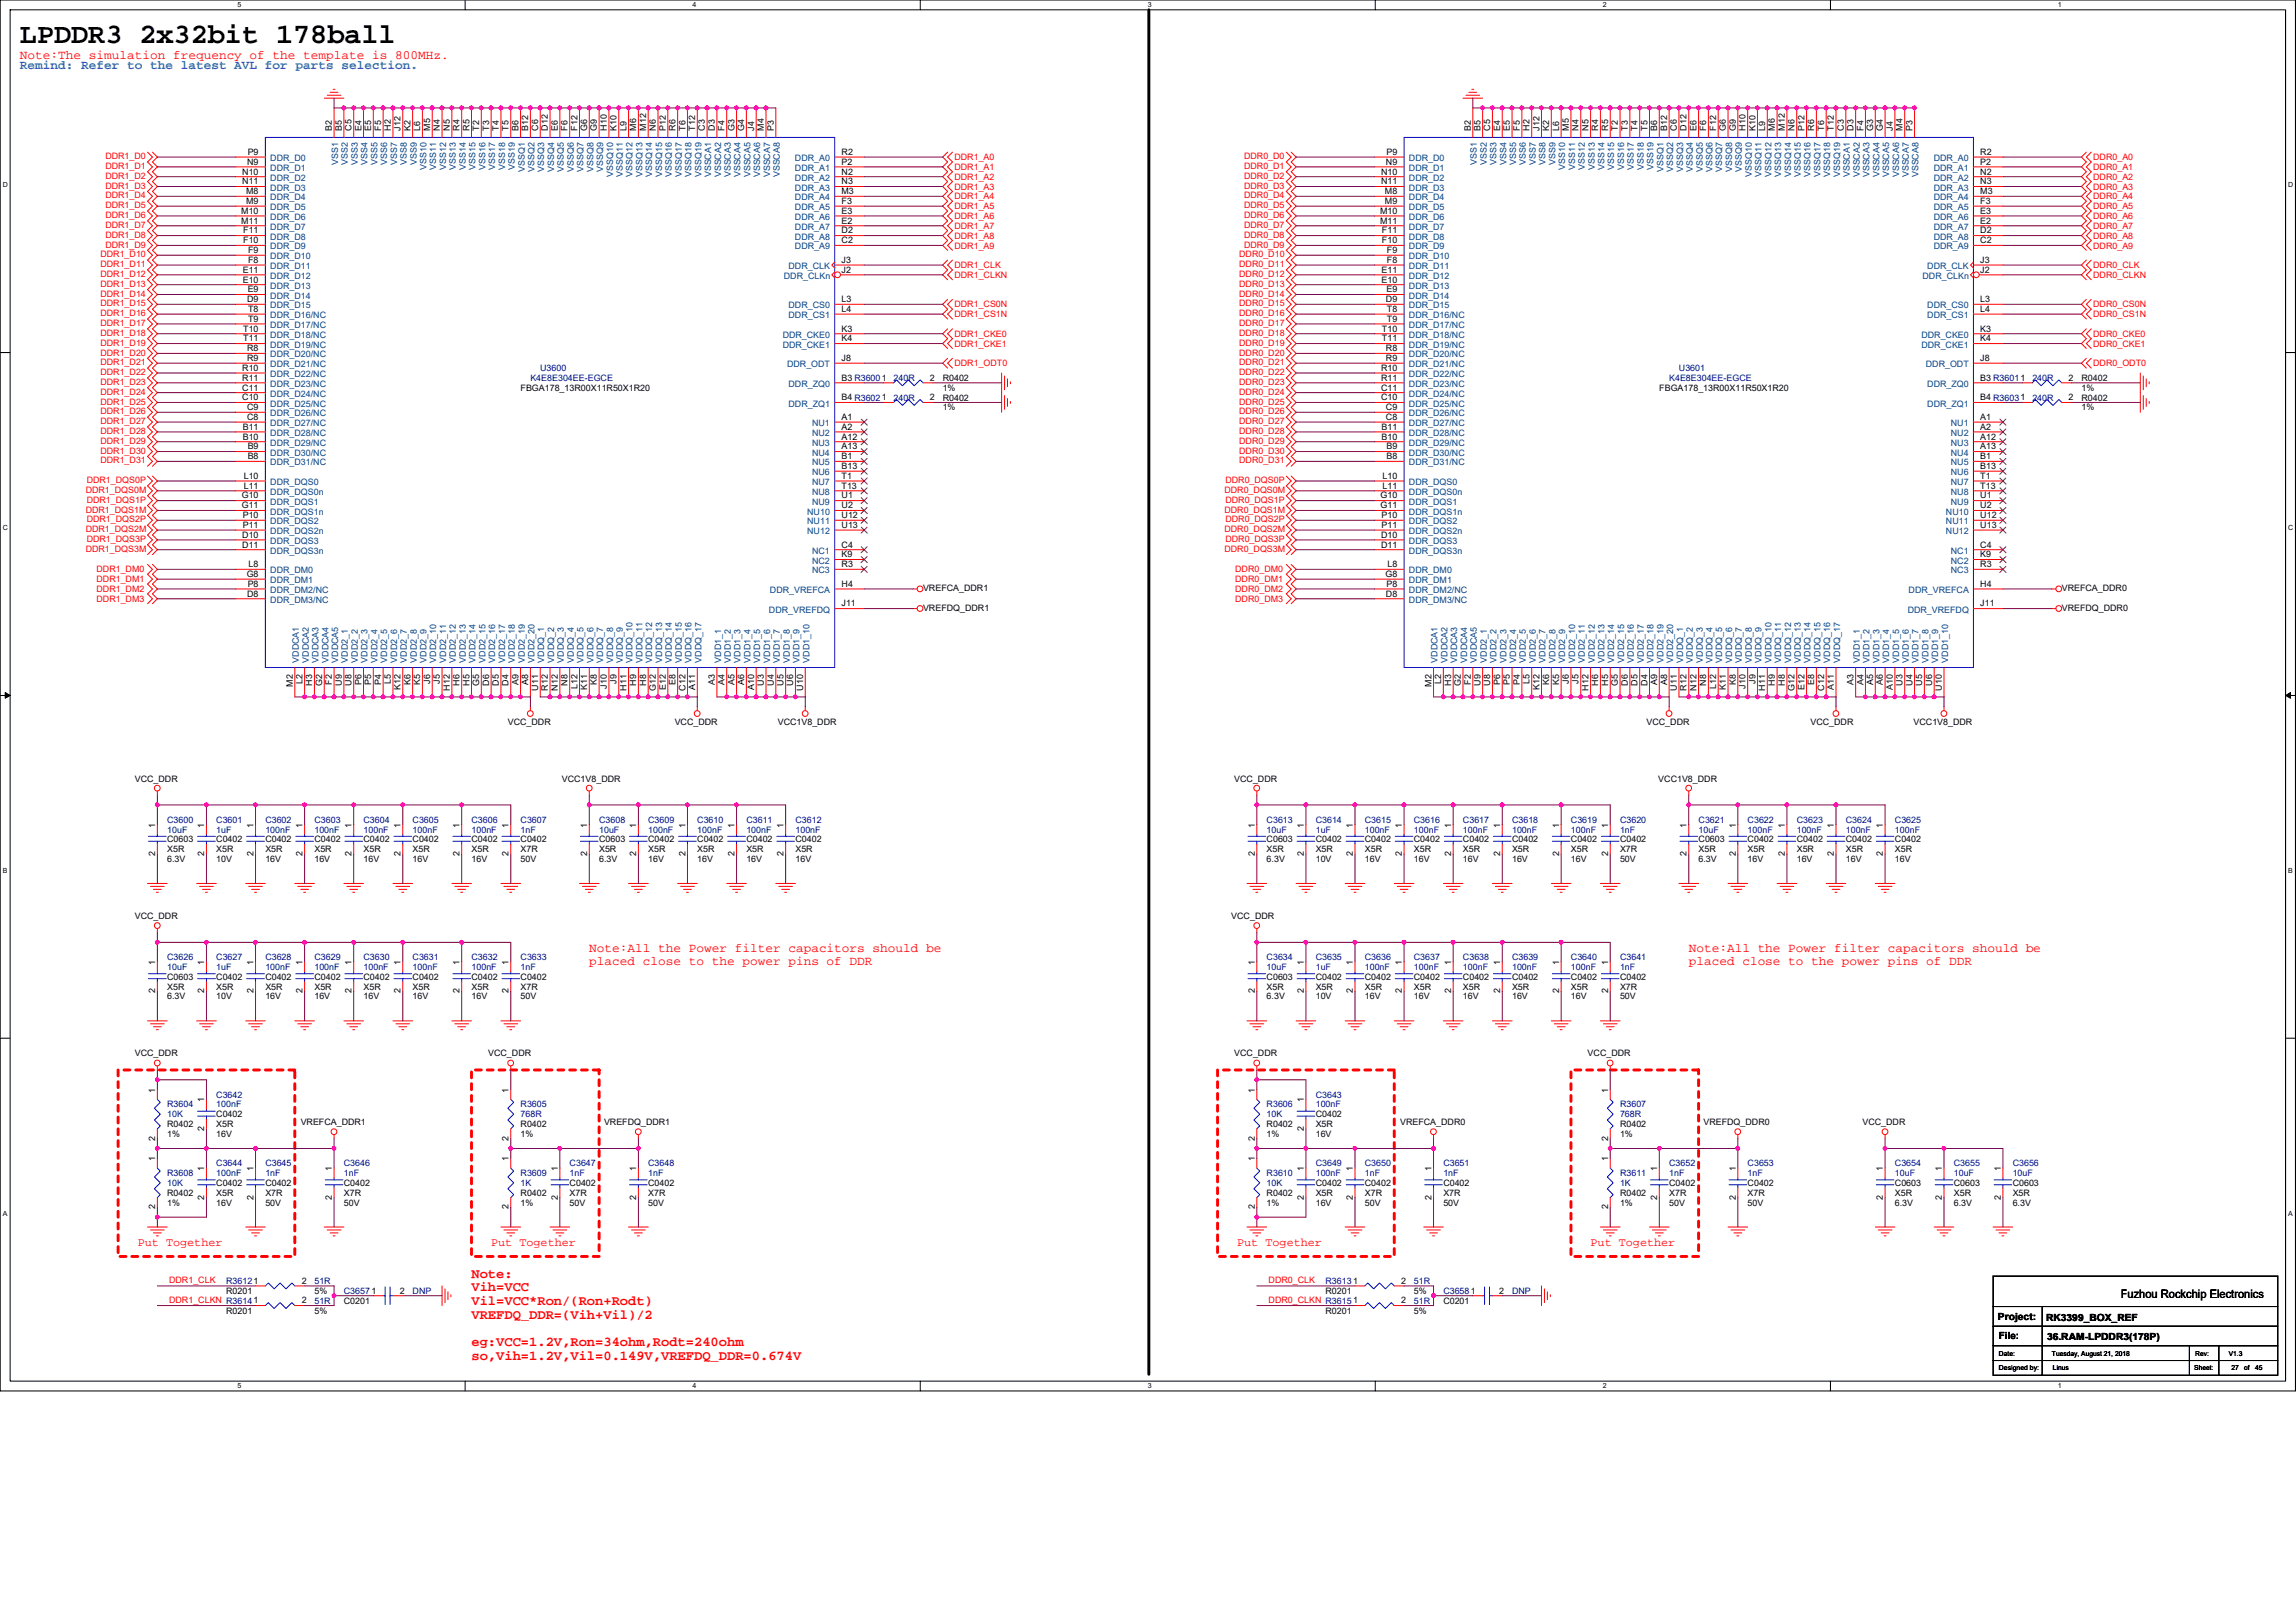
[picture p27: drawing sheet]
<svg xmlns="http://www.w3.org/2000/svg" width="297mm" height="210mm" viewBox="0 0 297 210" stroke-linecap="round" stroke-linejoin="round" font-family="sans-serif">
<defs><g id="words">
<text font-size="3.7" x="2.6" y="5.6">LPDDR3 2x32bit 178ball</text>
<g font-size="1.8" fill="#f00">
<text x="61" y="165.3">Note:</text>
<text x="61" y="167.1">Vih=VCC</text>
<text x="61" y="168.8">Vil=VCC*Ron/(Ron+Rodt)</text>
<text x="61" y="170.6">VREFDQ_DDR=(Vih+Vil)/2</text>
<text x="61" y="174.2">eg:VCC=1.2V,Ron=34ohm,Rodt=240ohm</text>
<text x="61" y="176">so,Vih=1.2V,Vil=0.149V,VREFDQ_DDR=0.674V</text>
</g>
<text font-size="1.7" fill="#0080ff" x="2.6" y="9">Remind: Refer to the latest AVL for parts selection.</text>
<g font-size="1.7" fill="#f00">
<text x="2.6" y="7.7">Note:The simulation frequency of the template is 800MHz.</text>
<text x="76.2" y="123.2">Note:All the Power filter capacitors should be</text>
<text x="76.2" y="124.9">placed close to the power pins of DDR</text>
<text x="218.5" y="123.2">Note:All the Power filter capacitors should be</text>
<text x="218.5" y="124.9">placed close to the power pins of DDR</text>
</g>
<g font-size="1.5" fill="#f00">
<text x="17.8" y="161.2">Put Together</text>
<text x="63.5" y="161.2">Put Together</text>
<text x="160.1" y="161.2">Put Together</text>
<text x="205.8" y="161.2">Put Together</text>
</g>
<text font-size="1.5" x="274.4" y="167.9">Fuzhou Rockchip Electronics</text>
<g font-size="1.3">
<text x="258.5" y="170.7">Project:</text>
<text x="258.6" y="173.3">File:</text>
<text x="264.7" y="170.9">RK3399_BOX_REF</text>
<text x="264.8" y="173.4">36.RAM-LPDDR3(178P)</text>
</g>
<g font-size="1.1">
<text x="42.9" y="16.9" transform="rotate(-90 42.9 16.9)">B2</text>
<text x="44.2" y="16.9" transform="rotate(-90 44.2 16.9)">B5</text>
<text x="45.5" y="16.9" transform="rotate(-90 45.5 16.9)">C5</text>
<text x="46.8" y="16.9" transform="rotate(-90 46.8 16.9)">E4</text>
<text x="48" y="16.9" transform="rotate(-90 48 16.9)">E5</text>
<text x="49.3" y="16.9" transform="rotate(-90 49.3 16.9)">F5</text>
<text x="50.6" y="16.9" transform="rotate(-90 50.6 16.9)">H2</text>
<text x="51.8" y="16.9" transform="rotate(-90 51.8 16.9)">J12</text>
<text x="53.1" y="16.9" transform="rotate(-90 53.1 16.9)">K2</text>
<text x="54.4" y="16.9" transform="rotate(-90 54.4 16.9)">L6</text>
<text x="55.6" y="16.9" transform="rotate(-90 55.6 16.9)">M5</text>
<text x="56.9" y="16.9" transform="rotate(-90 56.9 16.9)">N4</text>
<text x="58.2" y="16.9" transform="rotate(-90 58.2 16.9)">N5</text>
<text x="59.5" y="16.9" transform="rotate(-90 59.5 16.9)">R4</text>
<text x="60.7" y="16.9" transform="rotate(-90 60.7 16.9)">R5</text>
<text x="62" y="16.9" transform="rotate(-90 62 16.9)">T2</text>
<text x="63.3" y="16.9" transform="rotate(-90 63.3 16.9)">T3</text>
<text x="64.5" y="16.9" transform="rotate(-90 64.5 16.9)">T4</text>
<text x="65.8" y="16.9" transform="rotate(-90 65.8 16.9)">T5</text>
<text x="67.1" y="16.9" transform="rotate(-90 67.1 16.9)">B6</text>
<text x="68.3" y="16.9" transform="rotate(-90 68.3 16.9)">B12</text>
<text x="69.6" y="16.9" transform="rotate(-90 69.6 16.9)">C6</text>
<text x="70.9" y="16.9" transform="rotate(-90 70.9 16.9)">D12</text>
<text x="72.2" y="16.9" transform="rotate(-90 72.2 16.9)">E6</text>
<text x="73.4" y="16.9" transform="rotate(-90 73.4 16.9)">F6</text>
<text x="74.7" y="16.9" transform="rotate(-90 74.7 16.9)">F12</text>
<text x="76" y="16.9" transform="rotate(-90 76 16.9)">G6</text>
<text x="77.2" y="16.9" transform="rotate(-90 77.2 16.9)">G9</text>
<text x="78.5" y="16.9" transform="rotate(-90 78.5 16.9)">H10</text>
<text x="79.8" y="16.9" transform="rotate(-90 79.8 16.9)">K10</text>
<text x="81" y="16.9" transform="rotate(-90 81 16.9)">L9</text>
<text x="82.3" y="16.9" transform="rotate(-90 82.3 16.9)">M6</text>
<text x="83.6" y="16.9" transform="rotate(-90 83.6 16.9)">M12</text>
<text x="84.9" y="16.9" transform="rotate(-90 84.9 16.9)">N6</text>
<text x="86.1" y="16.9" transform="rotate(-90 86.1 16.9)">P12</text>
<text x="87.4" y="16.9" transform="rotate(-90 87.4 16.9)">R6</text>
<text x="88.7" y="16.9" transform="rotate(-90 88.7 16.9)">T6</text>
<text x="89.9" y="16.9" transform="rotate(-90 89.9 16.9)">T12</text>
<text x="91.2" y="16.9" transform="rotate(-90 91.2 16.9)">C3</text>
<text x="92.5" y="16.9" transform="rotate(-90 92.5 16.9)">D3</text>
<text x="93.7" y="16.9" transform="rotate(-90 93.7 16.9)">F4</text>
<text x="95" y="16.9" transform="rotate(-90 95 16.9)">G3</text>
<text x="96.3" y="16.9" transform="rotate(-90 96.3 16.9)">G4</text>
<text x="97.6" y="16.9" transform="rotate(-90 97.6 16.9)">J4</text>
<text x="98.8" y="16.9" transform="rotate(-90 98.8 16.9)">M4</text>
<text x="100.1" y="16.9" transform="rotate(-90 100.1 16.9)">P3</text>
<text x="190.3" y="16.9" transform="rotate(-90 190.3 16.9)">B2</text>
<text x="191.5" y="16.9" transform="rotate(-90 191.5 16.9)">B5</text>
<text x="192.8" y="16.9" transform="rotate(-90 192.8 16.9)">C5</text>
<text x="194.1" y="16.9" transform="rotate(-90 194.1 16.9)">E4</text>
<text x="195.3" y="16.9" transform="rotate(-90 195.3 16.9)">E5</text>
<text x="196.6" y="16.9" transform="rotate(-90 196.6 16.9)">F5</text>
<text x="197.9" y="16.9" transform="rotate(-90 197.9 16.9)">H2</text>
<text x="199.2" y="16.9" transform="rotate(-90 199.2 16.9)">J12</text>
<text x="200.4" y="16.9" transform="rotate(-90 200.4 16.9)">K2</text>
<text x="201.7" y="16.9" transform="rotate(-90 201.7 16.9)">L6</text>
<text x="203" y="16.9" transform="rotate(-90 203 16.9)">M5</text>
<text x="204.2" y="16.9" transform="rotate(-90 204.2 16.9)">N4</text>
<text x="205.5" y="16.9" transform="rotate(-90 205.5 16.9)">N5</text>
<text x="206.8" y="16.9" transform="rotate(-90 206.8 16.9)">R4</text>
<text x="208" y="16.9" transform="rotate(-90 208 16.9)">R5</text>
<text x="209.3" y="16.9" transform="rotate(-90 209.3 16.9)">T2</text>
<text x="210.6" y="16.9" transform="rotate(-90 210.6 16.9)">T3</text>
<text x="211.9" y="16.9" transform="rotate(-90 211.9 16.9)">T4</text>
<text x="213.1" y="16.9" transform="rotate(-90 213.1 16.9)">T5</text>
<text x="214.4" y="16.9" transform="rotate(-90 214.4 16.9)">B6</text>
<text x="215.7" y="16.9" transform="rotate(-90 215.7 16.9)">B12</text>
<text x="216.9" y="16.9" transform="rotate(-90 216.9 16.9)">C6</text>
<text x="218.2" y="16.9" transform="rotate(-90 218.2 16.9)">D12</text>
<text x="219.5" y="16.9" transform="rotate(-90 219.5 16.9)">E6</text>
<text x="220.7" y="16.9" transform="rotate(-90 220.7 16.9)">F6</text>
<text x="222" y="16.9" transform="rotate(-90 222 16.9)">F12</text>
<text x="223.3" y="16.9" transform="rotate(-90 223.3 16.9)">G6</text>
<text x="224.6" y="16.9" transform="rotate(-90 224.6 16.9)">G9</text>
<text x="225.8" y="16.9" transform="rotate(-90 225.8 16.9)">H10</text>
<text x="227.1" y="16.9" transform="rotate(-90 227.1 16.9)">K10</text>
<text x="228.4" y="16.9" transform="rotate(-90 228.4 16.9)">L9</text>
<text x="229.6" y="16.9" transform="rotate(-90 229.6 16.9)">M6</text>
<text x="230.9" y="16.9" transform="rotate(-90 230.9 16.9)">M12</text>
<text x="232.2" y="16.9" transform="rotate(-90 232.2 16.9)">N6</text>
<text x="233.4" y="16.9" transform="rotate(-90 233.4 16.9)">P12</text>
<text x="234.7" y="16.9" transform="rotate(-90 234.7 16.9)">R6</text>
<text x="236" y="16.9" transform="rotate(-90 236 16.9)">T6</text>
<text x="237.3" y="16.9" transform="rotate(-90 237.3 16.9)">T12</text>
<text x="238.5" y="16.9" transform="rotate(-90 238.5 16.9)">C3</text>
<text x="239.8" y="16.9" transform="rotate(-90 239.8 16.9)">D3</text>
<text x="241.1" y="16.9" transform="rotate(-90 241.1 16.9)">F4</text>
<text x="242.3" y="16.9" transform="rotate(-90 242.3 16.9)">G3</text>
<text x="243.6" y="16.9" transform="rotate(-90 243.6 16.9)">G4</text>
<text x="244.9" y="16.9" transform="rotate(-90 244.9 16.9)">J4</text>
<text x="246.1" y="16.9" transform="rotate(-90 246.1 16.9)">M4</text>
<text x="247.4" y="16.9" transform="rotate(-90 247.4 16.9)">P3</text>
<text x="31.3" y="22.6">N10</text>
<text x="31.3" y="23.9">N11</text>
<text x="32" y="21.3">N9</text>
<text x="32" y="20">P9</text>
<text x="108.9" y="20">R2</text>
<text x="108.9" y="21.3">P2</text>
<text x="108.9" y="22.6">N2</text>
<text x="108.9" y="23.9">N3</text>
<text x="178.7" y="22.6">N10</text>
<text x="178.7" y="23.9">N11</text>
<text x="179.3" y="21.3">N9</text>
<text x="179.4" y="20">P9</text>
<text x="256.2" y="20">R2</text>
<text x="256.2" y="21.3">P2</text>
<text x="256.2" y="22.6">N2</text>
<text x="256.2" y="23.9">N3</text>
<text x="31.2" y="27.7">M10</text>
<text x="31.2" y="28.9">M11</text>
<text x="31.9" y="25.1">M8</text>
<text x="31.9" y="26.4">M9</text>
<text x="108.9" y="25.1">M3</text>
<text x="108.9" y="26.4">F3</text>
<text x="108.9" y="27.7">E3</text>
<text x="108.9" y="28.9">E2</text>
<text x="178.5" y="27.7">M10</text>
<text x="178.5" y="28.9">M11</text>
<text x="179.2" y="25.1">M8</text>
<text x="179.2" y="26.4">M9</text>
<text x="256.2" y="25.1">M3</text>
<text x="256.2" y="26.4">F3</text>
<text x="256.2" y="27.7">E3</text>
<text x="256.2" y="28.9">E2</text>
<text x="31.4" y="35.3">E11</text>
<text x="31.5" y="30.2">F11</text>
<text x="31.5" y="31.5">F10</text>
<text x="32.1" y="32.7">F9</text>
<text x="32.1" y="34">F8</text>
<text x="108.9" y="35.3">J2</text>
<text x="108.9" y="30.2">D2</text>
<text x="108.9" y="31.5">C2</text>
<text x="108.9" y="34">J3</text>
<text x="178.7" y="35.3">E11</text>
<text x="178.8" y="30.2">F11</text>
<text x="178.8" y="31.5">F10</text>
<text x="179.4" y="32.7">F9</text>
<text x="179.4" y="34">F8</text>
<text x="256.2" y="30.2">D2</text>
<text x="256.2" y="31.5">C2</text>
<text x="256.2" y="34">J3</text>
<text x="256.2" y="35.3">J2</text>
<text x="31.4" y="36.6">E10</text>
<text x="32" y="39.1">D9</text>
<text x="32" y="37.8">E9</text>
<text x="32.1" y="40.4">T8</text>
<text x="32.1" y="41.6">T9</text>
<text x="108.9" y="39.1">L3</text>
<text x="108.9" y="40.4">L4</text>
<text x="178.7" y="36.6">E10</text>
<text x="179.3" y="39.1">D9</text>
<text x="179.4" y="37.8">E9</text>
<text x="179.4" y="40.4">T8</text>
<text x="179.4" y="41.6">T9</text>
<text x="256.2" y="39.1">L3</text>
<text x="256.2" y="40.4">L4</text>
<text x="31.3" y="48">R10</text>
<text x="31.5" y="42.9">T10</text>
<text x="31.5" y="44.2">T11</text>
<text x="32" y="45.4">R8</text>
<text x="32" y="46.7">R9</text>
<text x="108.9" y="46.7">J8</text>
<text x="108.9" y="42.9">K3</text>
<text x="108.9" y="44.2">K4</text>
<text x="178.7" y="48">R10</text>
<text x="178.8" y="42.9">T10</text>
<text x="178.8" y="44.2">T11</text>
<text x="179.3" y="45.4">R8</text>
<text x="179.3" y="46.7">R9</text>
<text x="256.2" y="46.7">J8</text>
<text x="256.2" y="42.9">K3</text>
<text x="256.2" y="44.2">K4</text>
<text x="31.3" y="49.3">R11</text>
<text x="31.3" y="50.5">C11</text>
<text x="31.3" y="51.8">C10</text>
<text x="32" y="53.1">C9</text>
<text x="67.3" y="50.6">FBGA178_13R00X11R50X1R20</text>
<text x="108.9" y="49.3">B3 R36001</text>
<text x="108.9" y="51.8">B4 R36021</text>
<text x="120.3" y="49.3">2</text>
<text x="120.3" y="51.8">2</text>
<text x="122" y="49.3">R0402</text>
<text x="122" y="50.6">1%</text>
<text x="122" y="51.8">R0402</text>
<text x="122" y="53.1">1%</text>
<text x="178.7" y="49.3">R11</text>
<text x="178.7" y="50.5">C11</text>
<text x="178.7" y="51.8">C10</text>
<text x="179.3" y="53.1">C9</text>
<text x="214.7" y="50.6">FBGA178_13R00X11R50X1R20</text>
<text x="256.2" y="49.3">B3 R36011</text>
<text x="256.2" y="51.8">B4 R36031</text>
<text x="267.6" y="49.3">2</text>
<text x="267.6" y="51.8">2</text>
<text x="269.3" y="49.3">R0402</text>
<text x="269.3" y="50.6">1%</text>
<text x="269.3" y="51.8">R0402</text>
<text x="269.3" y="53.1">1%</text>
<text x="31.4" y="55.6">B11</text>
<text x="31.4" y="56.9">B10</text>
<text x="32" y="54.3">C8</text>
<text x="32" y="58.1">B9</text>
<text x="32" y="59.4">B8</text>
<text x="108.9" y="54.3">A1</text>
<text x="108.9" y="55.6">A2</text>
<text x="108.9" y="56.9">A12</text>
<text x="108.9" y="58.1">A13</text>
<text x="108.9" y="59.4">B1</text>
<text x="178.7" y="55.6">B11</text>
<text x="178.7" y="56.9">B10</text>
<text x="179.3" y="54.3">C8</text>
<text x="179.4" y="58.1">B9</text>
<text x="179.4" y="59.4">B8</text>
<text x="256.2" y="54.3">A1</text>
<text x="256.2" y="55.6">A2</text>
<text x="256.2" y="56.9">A12</text>
<text x="256.2" y="58.1">A13</text>
<text x="256.2" y="59.4">B1</text>
<text x="31.3" y="64.5">G10</text>
<text x="31.3" y="65.8">G11</text>
<text x="31.5" y="62">L10</text>
<text x="31.5" y="63.2">L11</text>
<text x="108.9" y="60.7">B13</text>
<text x="108.9" y="62">T1</text>
<text x="108.9" y="63.2">T13</text>
<text x="108.9" y="64.5">U1</text>
<text x="108.9" y="65.8">U2</text>
<text x="178.6" y="64.5">G10</text>
<text x="178.6" y="65.8">G11</text>
<text x="178.9" y="62">L10</text>
<text x="178.9" y="63.2">L11</text>
<text x="256.2" y="65.8">U2</text>
<text x="256.2" y="60.7">B13</text>
<text x="256.2" y="62">T1</text>
<text x="256.2" y="63.2">T13</text>
<text x="256.2" y="64.5">U1</text>
<text x="31.3" y="69.6">D10</text>
<text x="31.3" y="70.8">D11</text>
<text x="31.4" y="67">P10</text>
<text x="31.4" y="68.3">P11</text>
<text x="108.9" y="70.8">C4</text>
<text x="108.9" y="67">U12</text>
<text x="108.9" y="68.3">U13</text>
<text x="178.7" y="69.6">D10</text>
<text x="178.7" y="70.8">D11</text>
<text x="178.7" y="67">P10</text>
<text x="178.7" y="68.3">P11</text>
<text x="256.2" y="67">U12</text>
<text x="256.2" y="68.3">U13</text>
<text x="256.2" y="70.8">C4</text>
<text x="31.9" y="74.7">G8</text>
<text x="32" y="77.2">D8</text>
<text x="32" y="75.9">P8</text>
<text x="32.2" y="73.4">L8</text>
<text x="108.9" y="72.1">K9</text>
<text x="108.9" y="73.4">R3</text>
<text x="108.9" y="75.9">H4</text>
<text x="119.4" y="76.5">VREFCA_DDR1</text>
<text x="179.2" y="74.7">G8</text>
<text x="179.3" y="77.2">D8</text>
<text x="179.4" y="75.9">P8</text>
<text x="179.5" y="73.4">L8</text>
<text x="256.2" y="72.1">K9</text>
<text x="256.2" y="73.4">R3</text>
<text x="256.2" y="75.9">H4</text>
<text x="266.7" y="76.5">VREFCA_DDR0</text>
<text x="108.9" y="78.5">J11</text>
<text x="119.4" y="79">VREFDQ_DDR1</text>
<text x="256.2" y="78.5">J11</text>
<text x="266.7" y="79">VREFDQ_DDR0</text>
<text x="37.9" y="88.8" transform="rotate(-90 37.9 88.8)">M2</text>
<text x="39.1" y="88.5" transform="rotate(-90 39.1 88.5)">L2</text>
<text x="40.4" y="88.7" transform="rotate(-90 40.4 88.7)">H3</text>
<text x="41.7" y="88.8" transform="rotate(-90 41.7 88.8)">G2</text>
<text x="42.9" y="88.6" transform="rotate(-90 42.9 88.6)">F2</text>
<text x="44.2" y="88.7" transform="rotate(-90 44.2 88.7)">U9</text>
<text x="45.5" y="88.7" transform="rotate(-90 45.5 88.7)">U8</text>
<text x="46.8" y="88.6" transform="rotate(-90 46.8 88.6)">P6</text>
<text x="48" y="88.6" transform="rotate(-90 48 88.6)">P5</text>
<text x="49.3" y="88.6" transform="rotate(-90 49.3 88.6)">P4</text>
<text x="50.6" y="88.5" transform="rotate(-90 50.6 88.5)">L5</text>
<text x="51.8" y="89.3" transform="rotate(-90 51.8 89.3)">K12</text>
<text x="53.1" y="88.6" transform="rotate(-90 53.1 88.6)">K6</text>
<text x="54.4" y="88.6" transform="rotate(-90 54.4 88.6)">K5</text>
<text x="55.6" y="88.5" transform="rotate(-90 55.6 88.5)">J6</text>
<text x="56.9" y="88.5" transform="rotate(-90 56.9 88.5)">J5</text>
<text x="58.2" y="89.3" transform="rotate(-90 58.2 89.3)">H12</text>
<text x="59.5" y="88.7" transform="rotate(-90 59.5 88.7)">H6</text>
<text x="60.7" y="88.7" transform="rotate(-90 60.7 88.7)">H5</text>
<text x="62" y="88.8" transform="rotate(-90 62 88.8)">G5</text>
<text x="63.3" y="88.7" transform="rotate(-90 63.3 88.7)">D6</text>
<text x="64.5" y="88.7" transform="rotate(-90 64.5 88.7)">D5</text>
<text x="65.8" y="88.7" transform="rotate(-90 65.8 88.7)">D4</text>
<text x="67.1" y="88.6" transform="rotate(-90 67.1 88.6)">A9</text>
<text x="68.3" y="88.6" transform="rotate(-90 68.3 88.6)">A8</text>
<text x="69.6" y="89.3" transform="rotate(-90 69.6 89.3)">U11</text>
<text x="70.9" y="89.3" transform="rotate(-90 70.9 89.3)">R12</text>
<text x="72.2" y="89.3" transform="rotate(-90 72.2 89.3)">N12</text>
<text x="73.4" y="88.7" transform="rotate(-90 73.4 88.7)">N8</text>
<text x="74.7" y="89.2" transform="rotate(-90 74.7 89.2)">L12</text>
<text x="76" y="89.3" transform="rotate(-90 76 89.3)">K11</text>
<text x="77.2" y="88.6" transform="rotate(-90 77.2 88.6)">K8</text>
<text x="78.5" y="89.1" transform="rotate(-90 78.5 89.1)">J10</text>
<text x="79.8" y="88.5" transform="rotate(-90 79.8 88.5)">J9</text>
<text x="81" y="89.3" transform="rotate(-90 81 89.3)">H11</text>
<text x="82.3" y="88.7" transform="rotate(-90 82.3 88.7)">H9</text>
<text x="83.6" y="88.7" transform="rotate(-90 83.6 88.7)">H8</text>
<text x="84.9" y="89.4" transform="rotate(-90 84.9 89.4)">G12</text>
<text x="86.1" y="89.3" transform="rotate(-90 86.1 89.3)">E12</text>
<text x="87.4" y="88.6" transform="rotate(-90 87.4 88.6)">E8</text>
<text x="88.7" y="89.3" transform="rotate(-90 88.7 89.3)">C12</text>
<text x="89.9" y="89.3" transform="rotate(-90 89.9 89.3)">A11</text>
<text x="92.5" y="88.6" transform="rotate(-90 92.5 88.6)">A3</text>
<text x="93.7" y="88.6" transform="rotate(-90 93.7 88.6)">A4</text>
<text x="95" y="88.6" transform="rotate(-90 95 88.6)">A5</text>
<text x="96.3" y="88.6" transform="rotate(-90 96.3 88.6)">A6</text>
<text x="97.6" y="89.3" transform="rotate(-90 97.6 89.3)">A10</text>
<text x="98.8" y="88.7" transform="rotate(-90 98.8 88.7)">U3</text>
<text x="100.1" y="88.7" transform="rotate(-90 100.1 88.7)">U4</text>
<text x="101.4" y="88.7" transform="rotate(-90 101.4 88.7)">U5</text>
<text x="102.6" y="88.7" transform="rotate(-90 102.6 88.7)">U6</text>
<text x="103.9" y="89.3" transform="rotate(-90 103.9 89.3)">U10</text>
<text x="185.2" y="88.8" transform="rotate(-90 185.2 88.8)">M2</text>
<text x="186.5" y="88.5" transform="rotate(-90 186.5 88.5)">L2</text>
<text x="187.7" y="88.7" transform="rotate(-90 187.7 88.7)">H3</text>
<text x="189" y="88.8" transform="rotate(-90 189 88.8)">G2</text>
<text x="190.3" y="88.6" transform="rotate(-90 190.3 88.6)">F2</text>
<text x="191.5" y="88.7" transform="rotate(-90 191.5 88.7)">U9</text>
<text x="192.8" y="88.7" transform="rotate(-90 192.8 88.7)">U8</text>
<text x="194.1" y="88.6" transform="rotate(-90 194.1 88.6)">P6</text>
<text x="195.3" y="88.6" transform="rotate(-90 195.3 88.6)">P5</text>
<text x="196.6" y="88.6" transform="rotate(-90 196.6 88.6)">P4</text>
<text x="197.9" y="88.5" transform="rotate(-90 197.9 88.5)">L5</text>
<text x="199.2" y="89.3" transform="rotate(-90 199.2 89.3)">K12</text>
<text x="200.4" y="88.6" transform="rotate(-90 200.4 88.6)">K6</text>
<text x="201.7" y="88.6" transform="rotate(-90 201.7 88.6)">K5</text>
<text x="203" y="88.5" transform="rotate(-90 203 88.5)">J6</text>
<text x="204.2" y="88.5" transform="rotate(-90 204.2 88.5)">J5</text>
<text x="205.5" y="89.3" transform="rotate(-90 205.5 89.3)">H12</text>
<text x="206.8" y="88.7" transform="rotate(-90 206.8 88.7)">H6</text>
<text x="208" y="88.7" transform="rotate(-90 208 88.7)">H5</text>
<text x="209.3" y="88.8" transform="rotate(-90 209.3 88.8)">G5</text>
<text x="210.6" y="88.7" transform="rotate(-90 210.6 88.7)">D6</text>
<text x="211.9" y="88.7" transform="rotate(-90 211.9 88.7)">D5</text>
<text x="213.1" y="88.7" transform="rotate(-90 213.1 88.7)">D4</text>
<text x="214.4" y="88.6" transform="rotate(-90 214.4 88.6)">A9</text>
<text x="215.7" y="88.6" transform="rotate(-90 215.7 88.6)">A8</text>
<text x="216.9" y="89.3" transform="rotate(-90 216.9 89.3)">U11</text>
<text x="218.2" y="89.3" transform="rotate(-90 218.2 89.3)">R12</text>
<text x="219.5" y="89.3" transform="rotate(-90 219.5 89.3)">N12</text>
<text x="220.7" y="88.7" transform="rotate(-90 220.7 88.7)">N8</text>
<text x="222" y="89.2" transform="rotate(-90 222 89.2)">L12</text>
<text x="223.3" y="89.3" transform="rotate(-90 223.3 89.3)">K11</text>
<text x="224.6" y="88.6" transform="rotate(-90 224.6 88.6)">K8</text>
<text x="225.8" y="89.1" transform="rotate(-90 225.8 89.1)">J10</text>
<text x="227.1" y="88.5" transform="rotate(-90 227.1 88.5)">J9</text>
<text x="228.4" y="89.3" transform="rotate(-90 228.4 89.3)">H11</text>
<text x="229.6" y="88.7" transform="rotate(-90 229.6 88.7)">H9</text>
<text x="230.9" y="88.7" transform="rotate(-90 230.9 88.7)">H8</text>
<text x="232.2" y="89.4" transform="rotate(-90 232.2 89.4)">G12</text>
<text x="233.4" y="89.3" transform="rotate(-90 233.4 89.3)">E12</text>
<text x="234.7" y="88.6" transform="rotate(-90 234.7 88.6)">E8</text>
<text x="236" y="89.3" transform="rotate(-90 236 89.3)">C12</text>
<text x="237.3" y="89.3" transform="rotate(-90 237.3 89.3)">A11</text>
<text x="239.8" y="88.6" transform="rotate(-90 239.8 88.6)">A3</text>
<text x="241.1" y="88.6" transform="rotate(-90 241.1 88.6)">A4</text>
<text x="242.3" y="88.6" transform="rotate(-90 242.3 88.6)">A5</text>
<text x="243.6" y="88.6" transform="rotate(-90 243.6 88.6)">A6</text>
<text x="244.9" y="89.3" transform="rotate(-90 244.9 89.3)">A10</text>
<text x="246.1" y="88.7" transform="rotate(-90 246.1 88.7)">U3</text>
<text x="247.4" y="88.7" transform="rotate(-90 247.4 88.7)">U4</text>
<text x="248.7" y="88.7" transform="rotate(-90 248.7 88.7)">U5</text>
<text x="250" y="88.7" transform="rotate(-90 250 88.7)">U6</text>
<text x="251.2" y="89.3" transform="rotate(-90 251.2 89.3)">U10</text>
<text x="65.7" y="93.7">VCC_DDR</text>
<text x="87.3" y="93.7">VCC_DDR</text>
<text x="100.6" y="93.7">VCC1V8_DDR</text>
<text x="213" y="93.7">VCC_DDR</text>
<text x="234.2" y="93.7">VCC_DDR</text>
<text x="247.6" y="93.7">VCC1V8_DDR</text>
<text x="17.4" y="101.1">VCC_DDR</text>
<text x="72.7" y="101.1">VCC1V8_DDR</text>
<text x="159.7" y="101.1">VCC_DDR</text>
<text x="214.5" y="101.1">VCC1V8_DDR</text>
<text x="20.1" y="107.1" transform="rotate(-90 20.1 107.1)">1</text>
<text x="26.4" y="107.1" transform="rotate(-90 26.4 107.1)">1</text>
<text x="32.8" y="107.1" transform="rotate(-90 32.8 107.1)">1</text>
<text x="39.1" y="107.1" transform="rotate(-90 39.1 107.1)">1</text>
<text x="45.5" y="107.1" transform="rotate(-90 45.5 107.1)">1</text>
<text x="51.8" y="107.1" transform="rotate(-90 51.8 107.1)">1</text>
<text x="59.5" y="107.1" transform="rotate(-90 59.5 107.1)">1</text>
<text x="65.8" y="107.1" transform="rotate(-90 65.8 107.1)">1</text>
<text x="76" y="107.1" transform="rotate(-90 76 107.1)">1</text>
<text x="82.3" y="107.1" transform="rotate(-90 82.3 107.1)">1</text>
<text x="88.7" y="107.1" transform="rotate(-90 88.7 107.1)">1</text>
<text x="95" y="107.1" transform="rotate(-90 95 107.1)">1</text>
<text x="101.4" y="107.1" transform="rotate(-90 101.4 107.1)">1</text>
<text x="162.3" y="107.1" transform="rotate(-90 162.3 107.1)">1</text>
<text x="168.7" y="107.1" transform="rotate(-90 168.7 107.1)">1</text>
<text x="175" y="107.1" transform="rotate(-90 175 107.1)">1</text>
<text x="181.4" y="107.1" transform="rotate(-90 181.4 107.1)">1</text>
<text x="187.7" y="107.1" transform="rotate(-90 187.7 107.1)">1</text>
<text x="194.1" y="107.1" transform="rotate(-90 194.1 107.1)">1</text>
<text x="201.7" y="107.1" transform="rotate(-90 201.7 107.1)">1</text>
<text x="208" y="107.1" transform="rotate(-90 208 107.1)">1</text>
<text x="218.2" y="107.1" transform="rotate(-90 218.2 107.1)">1</text>
<text x="224.6" y="107.1" transform="rotate(-90 224.6 107.1)">1</text>
<text x="230.9" y="107.1" transform="rotate(-90 230.9 107.1)">1</text>
<text x="237.3" y="107.1" transform="rotate(-90 237.3 107.1)">1</text>
<text x="243.6" y="107.1" transform="rotate(-90 243.6 107.1)">1</text>
<text x="20.1" y="110.7" transform="rotate(-90 20.1 110.7)">2</text>
<text x="21.6" y="109">C0603</text>
<text x="21.6" y="110.3">X5R</text>
<text x="21.6" y="111.5">6.3V</text>
<text x="26.4" y="110.7" transform="rotate(-90 26.4 110.7)">2</text>
<text x="28" y="109">C0402</text>
<text x="28" y="110.3">X5R</text>
<text x="28" y="111.5">10V</text>
<text x="32.8" y="110.7" transform="rotate(-90 32.8 110.7)">2</text>
<text x="34.3" y="109">C0402</text>
<text x="34.3" y="110.3">X5R</text>
<text x="34.3" y="111.5">16V</text>
<text x="39.1" y="110.7" transform="rotate(-90 39.1 110.7)">2</text>
<text x="40.7" y="109">C0402</text>
<text x="40.7" y="110.3">X5R</text>
<text x="40.7" y="111.5">16V</text>
<text x="45.5" y="110.7" transform="rotate(-90 45.5 110.7)">2</text>
<text x="47" y="109">C0402</text>
<text x="47" y="110.3">X5R</text>
<text x="47" y="111.5">16V</text>
<text x="51.8" y="110.7" transform="rotate(-90 51.8 110.7)">2</text>
<text x="53.4" y="109">C0402</text>
<text x="53.4" y="110.3">X5R</text>
<text x="53.4" y="111.5">16V</text>
<text x="59.5" y="110.7" transform="rotate(-90 59.5 110.7)">2</text>
<text x="61" y="109">C0402</text>
<text x="61" y="110.3">X5R</text>
<text x="61" y="111.5">16V</text>
<text x="65.8" y="110.7" transform="rotate(-90 65.8 110.7)">2</text>
<text x="67.3" y="109">C0402</text>
<text x="67.3" y="110.3">X7R</text>
<text x="67.3" y="111.5">50V</text>
<text x="76" y="110.7" transform="rotate(-90 76 110.7)">2</text>
<text x="77.5" y="109">C0603</text>
<text x="77.5" y="110.3">X5R</text>
<text x="77.5" y="111.5">6.3V</text>
<text x="82.3" y="110.7" transform="rotate(-90 82.3 110.7)">2</text>
<text x="83.9" y="109">C0402</text>
<text x="83.9" y="110.3">X5R</text>
<text x="83.9" y="111.5">16V</text>
<text x="88.7" y="110.7" transform="rotate(-90 88.7 110.7)">2</text>
<text x="90.2" y="109">C0402</text>
<text x="90.2" y="110.3">X5R</text>
<text x="90.2" y="111.5">16V</text>
<text x="95" y="110.7" transform="rotate(-90 95 110.7)">2</text>
<text x="96.6" y="109">C0402</text>
<text x="96.6" y="110.3">X5R</text>
<text x="96.6" y="111.5">16V</text>
<text x="101.4" y="110.7" transform="rotate(-90 101.4 110.7)">2</text>
<text x="102.9" y="109">C0402</text>
<text x="102.9" y="110.3">X5R</text>
<text x="102.9" y="111.5">16V</text>
<text x="162.3" y="110.7" transform="rotate(-90 162.3 110.7)">2</text>
<text x="163.9" y="109">C0603</text>
<text x="163.9" y="110.3">X5R</text>
<text x="163.9" y="111.5">6.3V</text>
<text x="168.7" y="110.7" transform="rotate(-90 168.7 110.7)">2</text>
<text x="170.2" y="109">C0402</text>
<text x="170.2" y="110.3">X5R</text>
<text x="170.2" y="111.5">10V</text>
<text x="175" y="110.7" transform="rotate(-90 175 110.7)">2</text>
<text x="176.6" y="109">C0402</text>
<text x="176.6" y="110.3">X5R</text>
<text x="176.6" y="111.5">16V</text>
<text x="181.4" y="110.7" transform="rotate(-90 181.4 110.7)">2</text>
<text x="182.9" y="109">C0402</text>
<text x="182.9" y="110.3">X5R</text>
<text x="182.9" y="111.5">16V</text>
<text x="187.7" y="110.7" transform="rotate(-90 187.7 110.7)">2</text>
<text x="189.3" y="109">C0402</text>
<text x="189.3" y="110.3">X5R</text>
<text x="189.3" y="111.5">16V</text>
<text x="194.1" y="110.7" transform="rotate(-90 194.1 110.7)">2</text>
<text x="195.6" y="109">C0402</text>
<text x="195.6" y="110.3">X5R</text>
<text x="195.6" y="111.5">16V</text>
<text x="201.7" y="110.7" transform="rotate(-90 201.7 110.7)">2</text>
<text x="203.2" y="109">C0402</text>
<text x="203.2" y="110.3">X5R</text>
<text x="203.2" y="111.5">16V</text>
<text x="208" y="110.7" transform="rotate(-90 208 110.7)">2</text>
<text x="209.6" y="109">C0402</text>
<text x="209.6" y="110.3">X7R</text>
<text x="209.6" y="111.5">50V</text>
<text x="218.2" y="110.7" transform="rotate(-90 218.2 110.7)">2</text>
<text x="219.7" y="109">C0603</text>
<text x="219.7" y="110.3">X5R</text>
<text x="219.7" y="111.5">6.3V</text>
<text x="224.6" y="110.7" transform="rotate(-90 224.6 110.7)">2</text>
<text x="226.1" y="109">C0402</text>
<text x="226.1" y="110.3">X5R</text>
<text x="226.1" y="111.5">16V</text>
<text x="230.9" y="110.7" transform="rotate(-90 230.9 110.7)">2</text>
<text x="232.4" y="109">C0402</text>
<text x="232.4" y="110.3">X5R</text>
<text x="232.4" y="111.5">16V</text>
<text x="237.3" y="110.7" transform="rotate(-90 237.3 110.7)">2</text>
<text x="238.8" y="109">C0402</text>
<text x="238.8" y="110.3">X5R</text>
<text x="238.8" y="111.5">16V</text>
<text x="243.6" y="110.7" transform="rotate(-90 243.6 110.7)">2</text>
<text x="245.1" y="109">C0402</text>
<text x="245.1" y="110.3">X5R</text>
<text x="245.1" y="111.5">16V</text>
<text x="17.4" y="118.9">VCC_DDR</text>
<text x="159.3" y="118.9">VCC_DDR</text>
<text x="20.1" y="124.8" transform="rotate(-90 20.1 124.8)">1</text>
<text x="26.4" y="124.8" transform="rotate(-90 26.4 124.8)">1</text>
<text x="32.8" y="124.8" transform="rotate(-90 32.8 124.8)">1</text>
<text x="39.1" y="124.8" transform="rotate(-90 39.1 124.8)">1</text>
<text x="45.5" y="124.8" transform="rotate(-90 45.5 124.8)">1</text>
<text x="51.8" y="124.8" transform="rotate(-90 51.8 124.8)">1</text>
<text x="59.5" y="124.8" transform="rotate(-90 59.5 124.8)">1</text>
<text x="65.8" y="124.8" transform="rotate(-90 65.8 124.8)">1</text>
<text x="162.3" y="124.8" transform="rotate(-90 162.3 124.8)">1</text>
<text x="168.7" y="124.8" transform="rotate(-90 168.7 124.8)">1</text>
<text x="175" y="124.8" transform="rotate(-90 175 124.8)">1</text>
<text x="181.4" y="124.8" transform="rotate(-90 181.4 124.8)">1</text>
<text x="187.7" y="124.8" transform="rotate(-90 187.7 124.8)">1</text>
<text x="194.1" y="124.8" transform="rotate(-90 194.1 124.8)">1</text>
<text x="201.7" y="124.8" transform="rotate(-90 201.7 124.8)">1</text>
<text x="208" y="124.8" transform="rotate(-90 208 124.8)">1</text>
<text x="20.1" y="128.5" transform="rotate(-90 20.1 128.5)">2</text>
<text x="21.6" y="126.8">C0603</text>
<text x="21.6" y="128">X5R</text>
<text x="21.6" y="129.3">6.3V</text>
<text x="26.4" y="128.5" transform="rotate(-90 26.4 128.5)">2</text>
<text x="28" y="126.8">C0402</text>
<text x="28" y="128">X5R</text>
<text x="28" y="129.3">10V</text>
<text x="32.8" y="128.5" transform="rotate(-90 32.8 128.5)">2</text>
<text x="34.3" y="126.8">C0402</text>
<text x="34.3" y="128">X5R</text>
<text x="34.3" y="129.3">16V</text>
<text x="39.1" y="128.5" transform="rotate(-90 39.1 128.5)">2</text>
<text x="40.7" y="126.8">C0402</text>
<text x="40.7" y="128">X5R</text>
<text x="40.7" y="129.3">16V</text>
<text x="45.5" y="128.5" transform="rotate(-90 45.5 128.5)">2</text>
<text x="47" y="126.8">C0402</text>
<text x="47" y="128">X5R</text>
<text x="47" y="129.3">16V</text>
<text x="51.8" y="128.5" transform="rotate(-90 51.8 128.5)">2</text>
<text x="53.4" y="126.8">C0402</text>
<text x="53.4" y="128">X5R</text>
<text x="53.4" y="129.3">16V</text>
<text x="59.5" y="128.5" transform="rotate(-90 59.5 128.5)">2</text>
<text x="61" y="126.8">C0402</text>
<text x="61" y="128">X5R</text>
<text x="61" y="129.3">16V</text>
<text x="65.8" y="128.5" transform="rotate(-90 65.8 128.5)">2</text>
<text x="67.3" y="126.8">C0402</text>
<text x="67.3" y="128">X7R</text>
<text x="67.3" y="129.3">50V</text>
<text x="162.3" y="128.5" transform="rotate(-90 162.3 128.5)">2</text>
<text x="163.9" y="126.8">C0603</text>
<text x="163.9" y="128">X5R</text>
<text x="163.9" y="129.3">6.3V</text>
<text x="168.7" y="128.5" transform="rotate(-90 168.7 128.5)">2</text>
<text x="170.2" y="126.8">C0402</text>
<text x="170.2" y="128">X5R</text>
<text x="170.2" y="129.3">10V</text>
<text x="175" y="128.5" transform="rotate(-90 175 128.5)">2</text>
<text x="176.6" y="126.8">C0402</text>
<text x="176.6" y="128">X5R</text>
<text x="176.6" y="129.3">16V</text>
<text x="181.4" y="128.5" transform="rotate(-90 181.4 128.5)">2</text>
<text x="182.9" y="126.8">C0402</text>
<text x="182.9" y="128">X5R</text>
<text x="182.9" y="129.3">16V</text>
<text x="187.7" y="128.5" transform="rotate(-90 187.7 128.5)">2</text>
<text x="189.3" y="126.8">C0402</text>
<text x="189.3" y="128">X5R</text>
<text x="189.3" y="129.3">16V</text>
<text x="194.1" y="128.5" transform="rotate(-90 194.1 128.5)">2</text>
<text x="195.6" y="126.8">C0402</text>
<text x="195.6" y="128">X5R</text>
<text x="195.6" y="129.3">16V</text>
<text x="201.7" y="128.5" transform="rotate(-90 201.7 128.5)">2</text>
<text x="203.2" y="126.8">C0402</text>
<text x="203.2" y="128">X5R</text>
<text x="203.2" y="129.3">16V</text>
<text x="208" y="128.5" transform="rotate(-90 208 128.5)">2</text>
<text x="209.6" y="126.8">C0402</text>
<text x="209.6" y="128">X7R</text>
<text x="209.6" y="129.3">50V</text>
<text x="17.4" y="136.7">VCC_DDR</text>
<text x="63.2" y="136.7">VCC_DDR</text>
<text x="159.7" y="136.7">VCC_DDR</text>
<text x="205.4" y="136.7">VCC_DDR</text>
<text x="20.1" y="141.4" transform="rotate(-90 20.1 141.4)">1</text>
<text x="26.4" y="142.6" transform="rotate(-90 26.4 142.6)">1</text>
<text x="65.8" y="141.4" transform="rotate(-90 65.8 141.4)">1</text>
<text x="162.3" y="141.4" transform="rotate(-90 162.3 141.4)">1</text>
<text x="168.7" y="142.6" transform="rotate(-90 168.7 142.6)">1</text>
<text x="208" y="141.4" transform="rotate(-90 208 141.4)">1</text>
<text x="20.1" y="147.6" transform="rotate(-90 20.1 147.6)">2</text>
<text x="21.6" y="145.8">R0402</text>
<text x="21.6" y="147.1">1%</text>
<text x="26.4" y="146.3" transform="rotate(-90 26.4 146.3)">2</text>
<text x="28" y="144.5">C0402</text>
<text x="28" y="145.8">X5R</text>
<text x="28" y="147.1">16V</text>
<text x="38.9" y="145.6">VREFCA_DDR1</text>
<text x="65.8" y="147.6" transform="rotate(-90 65.8 147.6)">2</text>
<text x="67.3" y="145.8">R0402</text>
<text x="67.3" y="147.1">1%</text>
<text x="78.1" y="145.6">VREFDQ_DDR1</text>
<text x="162.3" y="147.6" transform="rotate(-90 162.3 147.6)">2</text>
<text x="163.9" y="145.8">R0402</text>
<text x="163.9" y="147.1">1%</text>
<text x="168.7" y="146.3" transform="rotate(-90 168.7 146.3)">2</text>
<text x="170.2" y="144.5">C0402</text>
<text x="170.2" y="145.8">X5R</text>
<text x="170.2" y="147.1">16V</text>
<text x="181.1" y="145.6">VREFCA_DDR0</text>
<text x="208" y="147.6" transform="rotate(-90 208 147.6)">2</text>
<text x="209.6" y="145.8">R0402</text>
<text x="209.6" y="147.1">1%</text>
<text x="220.4" y="145.6">VREFDQ_DDR0</text>
<text x="241" y="145.6">VCC_DDR</text>
<text x="20.1" y="150.2" transform="rotate(-90 20.1 150.2)">1</text>
<text x="21.6" y="154.7">R0402</text>
<text x="21.6" y="156">1%</text>
<text x="26.4" y="155.2" transform="rotate(-90 26.4 155.2)">2</text>
<text x="26.4" y="151.5" transform="rotate(-90 26.4 151.5)">1</text>
<text x="28" y="153.4">C0402</text>
<text x="28" y="154.7">X5R</text>
<text x="28" y="156">16V</text>
<text x="32.8" y="155.2" transform="rotate(-90 32.8 155.2)">2</text>
<text x="32.8" y="151.5" transform="rotate(-90 32.8 151.5)">1</text>
<text x="34.3" y="153.4">C0402</text>
<text x="34.3" y="154.7">X7R</text>
<text x="34.3" y="156">50V</text>
<text x="42.9" y="155.2" transform="rotate(-90 42.9 155.2)">2</text>
<text x="42.9" y="151.5" transform="rotate(-90 42.9 151.5)">1</text>
<text x="44.5" y="153.4">C0402</text>
<text x="44.5" y="154.7">X7R</text>
<text x="44.5" y="156">50V</text>
<text x="65.8" y="150.2" transform="rotate(-90 65.8 150.2)">1</text>
<text x="67.3" y="154.7">R0402</text>
<text x="67.3" y="156">1%</text>
<text x="72.2" y="155.2" transform="rotate(-90 72.2 155.2)">2</text>
<text x="72.2" y="151.5" transform="rotate(-90 72.2 151.5)">1</text>
<text x="73.7" y="153.4">C0402</text>
<text x="73.7" y="154.7">X7R</text>
<text x="73.7" y="156">50V</text>
<text x="82.3" y="155.2" transform="rotate(-90 82.3 155.2)">2</text>
<text x="82.3" y="151.5" transform="rotate(-90 82.3 151.5)">1</text>
<text x="83.9" y="153.4">C0402</text>
<text x="83.9" y="154.7">X7R</text>
<text x="83.9" y="156">50V</text>
<text x="162.3" y="150.2" transform="rotate(-90 162.3 150.2)">1</text>
<text x="163.9" y="154.7">R0402</text>
<text x="163.9" y="156">1%</text>
<text x="168.7" y="155.2" transform="rotate(-90 168.7 155.2)">2</text>
<text x="168.7" y="151.5" transform="rotate(-90 168.7 151.5)">1</text>
<text x="170.2" y="153.4">C0402</text>
<text x="170.2" y="154.7">X5R</text>
<text x="170.2" y="156">16V</text>
<text x="175" y="155.2" transform="rotate(-90 175 155.2)">2</text>
<text x="175" y="151.5" transform="rotate(-90 175 151.5)">1</text>
<text x="176.6" y="153.4">C0402</text>
<text x="176.6" y="154.7">X7R</text>
<text x="176.6" y="156">50V</text>
<text x="185.2" y="155.2" transform="rotate(-90 185.2 155.2)">2</text>
<text x="185.2" y="151.5" transform="rotate(-90 185.2 151.5)">1</text>
<text x="186.7" y="153.4">C0402</text>
<text x="186.7" y="154.7">X7R</text>
<text x="186.7" y="156">50V</text>
<text x="208" y="150.2" transform="rotate(-90 208 150.2)">1</text>
<text x="209.6" y="154.7">R0402</text>
<text x="209.6" y="156">1%</text>
<text x="214.4" y="155.2" transform="rotate(-90 214.4 155.2)">2</text>
<text x="214.4" y="151.5" transform="rotate(-90 214.4 151.5)">1</text>
<text x="215.9" y="153.4">C0402</text>
<text x="215.9" y="154.7">X7R</text>
<text x="215.9" y="156">50V</text>
<text x="224.6" y="155.2" transform="rotate(-90 224.6 155.2)">2</text>
<text x="224.6" y="151.5" transform="rotate(-90 224.6 151.5)">1</text>
<text x="226.1" y="153.4">C0402</text>
<text x="226.1" y="154.7">X7R</text>
<text x="226.1" y="156">50V</text>
<text x="243.6" y="155.2" transform="rotate(-90 243.6 155.2)">2</text>
<text x="243.6" y="151.5" transform="rotate(-90 243.6 151.5)">1</text>
<text x="245.1" y="153.4">C0603</text>
<text x="245.1" y="154.7">X5R</text>
<text x="245.1" y="156">6.3V</text>
<text x="251.2" y="155.2" transform="rotate(-90 251.2 155.2)">2</text>
<text x="251.2" y="151.5" transform="rotate(-90 251.2 151.5)">1</text>
<text x="252.8" y="153.4">C0603</text>
<text x="252.8" y="154.7">X5R</text>
<text x="252.8" y="156">6.3V</text>
<text x="258.8" y="155.2" transform="rotate(-90 258.8 155.2)">2</text>
<text x="258.8" y="151.5" transform="rotate(-90 258.8 151.5)">1</text>
<text x="260.4" y="153.4">C0603</text>
<text x="260.4" y="154.7">X5R</text>
<text x="260.4" y="156">6.3V</text>
<text x="20.1" y="156.5" transform="rotate(-90 20.1 156.5)">2</text>
<text x="65.8" y="156.5" transform="rotate(-90 65.8 156.5)">2</text>
<text x="162.3" y="156.5" transform="rotate(-90 162.3 156.5)">2</text>
<text x="208" y="156.5" transform="rotate(-90 208 156.5)">2</text>
<text x="29.2" y="167.4">R0201</text>
<text x="39" y="166.1">2</text>
<text x="40.7" y="167.4">5%</text>
<text x="51.7" y="167.4">2</text>
<text x="171.5" y="167.4">R0201</text>
<text x="181.3" y="166.1">2</text>
<text x="182.9" y="167.4">5%</text>
<text x="194" y="167.4">2</text>
<text x="29.2" y="169.9">R0201</text>
<text x="39" y="168.6">2</text>
<text x="40.7" y="169.9">5%</text>
<text x="44.5" y="168.7">C0201</text>
<text x="171.5" y="169.9">R0201</text>
<text x="181.3" y="168.6">2</text>
<text x="182.9" y="169.9">5%</text>
<text x="186.7" y="168.7">C0201</text>
</g>
<g font-size="1.1" fill="#f00">
<text x="13.6" y="20.6">DDR1_D0</text>
<text x="13.6" y="21.9">DDR1_D1</text>
<text x="13.6" y="23.1">DDR1_D2</text>
<text x="123.5" y="23.3">DDR1_A2</text>
<text x="123.5" y="22">DDR1_A1</text>
<text x="123.5" y="20.7">DDR1_A0</text>
<text x="160.9" y="20.6">DDR0_D0</text>
<text x="160.9" y="21.9">DDR0_D1</text>
<text x="160.9" y="23.1">DDR0_D2</text>
<text x="270.8" y="20.7">DDR0_A0</text>
<text x="270.8" y="22">DDR0_A1</text>
<text x="270.8" y="23.3">DDR0_A2</text>
<text x="13.6" y="24.4">DDR1_D3</text>
<text x="13.6" y="25.7">DDR1_D4</text>
<text x="13.6" y="26.9">DDR1_D5</text>
<text x="13.6" y="28.2">DDR1_D6</text>
<text x="13.6" y="29.5">DDR1_D7</text>
<text x="123.5" y="25.8">DDR1_A4</text>
<text x="123.5" y="24.5">DDR1_A3</text>
<text x="123.5" y="27.1">DDR1_A5</text>
<text x="123.5" y="29.6">DDR1_A7</text>
<text x="123.5" y="28.3">DDR1_A6</text>
<text x="160.9" y="24.4">DDR0_D3</text>
<text x="160.9" y="25.7">DDR0_D4</text>
<text x="160.9" y="26.9">DDR0_D5</text>
<text x="160.9" y="28.2">DDR0_D6</text>
<text x="160.9" y="29.5">DDR0_D7</text>
<text x="270.8" y="24.5">DDR0_A3</text>
<text x="270.8" y="25.8">DDR0_A4</text>
<text x="270.8" y="27.1">DDR0_A5</text>
<text x="270.8" y="28.3">DDR0_A6</text>
<text x="270.8" y="29.6">DDR0_A7</text>
<text x="13" y="33.3">DDR1_D10</text>
<text x="13" y="34.6">DDR1_D11</text>
<text x="13" y="35.8">DDR1_D12</text>
<text x="13.6" y="30.8">DDR1_D8</text>
<text x="13.6" y="32">DDR1_D9</text>
<text x="123.5" y="32.2">DDR1_A9</text>
<text x="123.5" y="30.9">DDR1_A8</text>
<text x="123.5" y="34.7">DDR1_CLK</text>
<text x="123.5" y="36">DDR1_CLKN</text>
<text x="160.3" y="33.3">DDR0_D10</text>
<text x="160.3" y="34.6">DDR0_D11</text>
<text x="160.3" y="35.8">DDR0_D12</text>
<text x="160.9" y="30.8">DDR0_D8</text>
<text x="160.9" y="32">DDR0_D9</text>
<text x="270.8" y="32.2">DDR0_A9</text>
<text x="270.8" y="30.9">DDR0_A8</text>
<text x="270.8" y="34.7">DDR0_CLK</text>
<text x="270.8" y="36">DDR0_CLKN</text>
<text x="13" y="37.1">DDR1_D13</text>
<text x="13" y="38.4">DDR1_D14</text>
<text x="13" y="39.6">DDR1_D15</text>
<text x="13" y="40.9">DDR1_D16</text>
<text x="123.5" y="39.8">DDR1_CS0N</text>
<text x="123.5" y="41">DDR1_CS1N</text>
<text x="160.3" y="40.9">DDR0_D16</text>
<text x="160.3" y="39.6">DDR0_D15</text>
<text x="160.3" y="37.1">DDR0_D13</text>
<text x="160.3" y="38.4">DDR0_D14</text>
<text x="270.8" y="39.8">DDR0_CS0N</text>
<text x="270.8" y="41">DDR0_CS1N</text>
<text x="13" y="43.5">DDR1_D18</text>
<text x="13" y="42.2">DDR1_D17</text>
<text x="13" y="44.7">DDR1_D19</text>
<text x="13" y="46">DDR1_D20</text>
<text x="13" y="47.3">DDR1_D21</text>
<text x="123.5" y="43.6">DDR1_CKE0</text>
<text x="123.5" y="44.9">DDR1_CKE1</text>
<text x="123.5" y="47.4">DDR1_ODT0</text>
<text x="160.3" y="43.5">DDR0_D18</text>
<text x="160.3" y="42.2">DDR0_D17</text>
<text x="160.3" y="44.7">DDR0_D19</text>
<text x="160.3" y="46">DDR0_D20</text>
<text x="160.3" y="47.3">DDR0_D21</text>
<text x="270.8" y="43.6">DDR0_CKE0</text>
<text x="270.8" y="44.9">DDR0_CKE1</text>
<text x="270.8" y="47.4">DDR0_ODT0</text>
<text x="13" y="51.1">DDR1_D24</text>
<text x="13" y="52.3">DDR1_D25</text>
<text x="13" y="53.6">DDR1_D26</text>
<text x="13" y="48.5">DDR1_D22</text>
<text x="13" y="49.8">DDR1_D23</text>
<text x="160.3" y="51.1">DDR0_D24</text>
<text x="160.3" y="52.3">DDR0_D25</text>
<text x="160.3" y="53.6">DDR0_D26</text>
<text x="160.3" y="48.5">DDR0_D22</text>
<text x="160.3" y="49.8">DDR0_D23</text>
<text x="13" y="54.9">DDR1_D27</text>
<text x="13" y="56.2">DDR1_D28</text>
<text x="13" y="57.4">DDR1_D29</text>
<text x="13" y="58.7">DDR1_D30</text>
<text x="13" y="60">DDR1_D31</text>
<text x="160.3" y="54.9">DDR0_D27</text>
<text x="160.3" y="56.2">DDR0_D28</text>
<text x="160.3" y="57.4">DDR0_D29</text>
<text x="160.3" y="58.7">DDR0_D30</text>
<text x="160.3" y="60">DDR0_D31</text>
<text x="11.1" y="63.8">DDR1_DQS0M</text>
<text x="11.2" y="62.5">DDR1_DQS0P</text>
<text x="11.2" y="65">DDR1_DQS1P</text>
<text x="158.4" y="63.8">DDR0_DQS0M</text>
<text x="158.5" y="62.5">DDR0_DQS0P</text>
<text x="158.5" y="65">DDR0_DQS1P</text>
<text x="11.1" y="71.4">DDR1_DQS3M</text>
<text x="11.1" y="66.3">DDR1_DQS1M</text>
<text x="11.1" y="68.9">DDR1_DQS2M</text>
<text x="11.2" y="70.1">DDR1_DQS3P</text>
<text x="11.2" y="67.6">DDR1_DQS2P</text>
<text x="158.4" y="71.4">DDR0_DQS3M</text>
<text x="158.4" y="68.9">DDR0_DQS2M</text>
<text x="158.4" y="66.3">DDR0_DQS1M</text>
<text x="158.5" y="70.1">DDR0_DQS3P</text>
<text x="158.5" y="67.6">DDR0_DQS2P</text>
<text x="12.5" y="74.1">DDR1_DM0</text>
<text x="12.5" y="77.9">DDR1_DM3</text>
<text x="12.5" y="75.3">DDR1_DM1</text>
<text x="12.5" y="76.6">DDR1_DM2</text>
<text x="159.8" y="77.9">DDR0_DM3</text>
<text x="159.8" y="74.1">DDR0_DM0</text>
<text x="159.8" y="75.3">DDR0_DM1</text>
<text x="159.8" y="76.6">DDR0_DM2</text>
<text x="21.9" y="166">DDR1_CLK</text>
<text x="164.1" y="166">DDR0_CLK</text>
<text x="21.9" y="168.6">DDR1_CLKN R36141</text>
<text x="164.1" y="168.6">DDR0_CLKN R36151</text>
</g>
<g font-size="1.1" fill="#004080">
<text x="35" y="20.8">DDR_D0</text>
<text x="35" y="22.1">DDR_D1</text>
<text x="35" y="23.4">DDR_D2</text>
<text x="43.7" y="21.3" transform="rotate(-90 43.7 21.3)">VSS1</text>
<text x="45" y="21.3" transform="rotate(-90 45 21.3)">VSS2</text>
<text x="46.3" y="21.3" transform="rotate(-90 46.3 21.3)">VSS3</text>
<text x="47.6" y="21.3" transform="rotate(-90 47.6 21.3)">VSS4</text>
<text x="48.8" y="21.3" transform="rotate(-90 48.8 21.3)">VSS5</text>
<text x="50.1" y="21.3" transform="rotate(-90 50.1 21.3)">VSS6</text>
<text x="51.4" y="21.3" transform="rotate(-90 51.4 21.3)">VSS7</text>
<text x="52.6" y="21.3" transform="rotate(-90 52.6 21.3)">VSS8</text>
<text x="53.9" y="21.3" transform="rotate(-90 53.9 21.3)">VSS9</text>
<text x="55.2" y="22" transform="rotate(-90 55.2 22)">VSS10</text>
<text x="56.4" y="22" transform="rotate(-90 56.4 22)">VSS11</text>
<text x="57.7" y="22" transform="rotate(-90 57.7 22)">VSS12</text>
<text x="59" y="22" transform="rotate(-90 59 22)">VSS13</text>
<text x="60.3" y="22" transform="rotate(-90 60.3 22)">VSS14</text>
<text x="61.5" y="22" transform="rotate(-90 61.5 22)">VSS15</text>
<text x="62.8" y="22" transform="rotate(-90 62.8 22)">VSS16</text>
<text x="64.1" y="22" transform="rotate(-90 64.1 22)">VSS17</text>
<text x="65.3" y="22" transform="rotate(-90 65.3 22)">VSS18</text>
<text x="66.6" y="22" transform="rotate(-90 66.6 22)">VSS19</text>
<text x="67.9" y="22.2" transform="rotate(-90 67.9 22.2)">VSSQ1</text>
<text x="69.1" y="22.2" transform="rotate(-90 69.1 22.2)">VSSQ2</text>
<text x="70.4" y="22.2" transform="rotate(-90 70.4 22.2)">VSSQ3</text>
<text x="71.7" y="22.2" transform="rotate(-90 71.7 22.2)">VSSQ4</text>
<text x="73" y="22.2" transform="rotate(-90 73 22.2)">VSSQ5</text>
<text x="74.2" y="22.2" transform="rotate(-90 74.2 22.2)">VSSQ6</text>
<text x="75.5" y="22.2" transform="rotate(-90 75.5 22.2)">VSSQ7</text>
<text x="76.8" y="22.2" transform="rotate(-90 76.8 22.2)">VSSQ8</text>
<text x="78" y="22.2" transform="rotate(-90 78 22.2)">VSSQ9</text>
<text x="79.3" y="22.9" transform="rotate(-90 79.3 22.9)">VSSQ10</text>
<text x="80.6" y="22.9" transform="rotate(-90 80.6 22.9)">VSSQ11</text>
<text x="81.8" y="22.9" transform="rotate(-90 81.8 22.9)">VSSQ12</text>
<text x="83.1" y="22.9" transform="rotate(-90 83.1 22.9)">VSSQ13</text>
<text x="84.4" y="22.9" transform="rotate(-90 84.4 22.9)">VSSQ14</text>
<text x="85.7" y="22.9" transform="rotate(-90 85.7 22.9)">VSSQ15</text>
<text x="86.9" y="22.9" transform="rotate(-90 86.9 22.9)">VSSQ16</text>
<text x="88.2" y="22.9" transform="rotate(-90 88.2 22.9)">VSSQ17</text>
<text x="89.5" y="22.9" transform="rotate(-90 89.5 22.9)">VSSQ18</text>
<text x="90.7" y="22.9" transform="rotate(-90 90.7 22.9)">VSSQ19</text>
<text x="92" y="22.9" transform="rotate(-90 92 22.9)">VSSCA1</text>
<text x="93.3" y="22.9" transform="rotate(-90 93.3 22.9)">VSSCA2</text>
<text x="94.5" y="22.9" transform="rotate(-90 94.5 22.9)">VSSCA3</text>
<text x="95.8" y="22.9" transform="rotate(-90 95.8 22.9)">VSSCA4</text>
<text x="97.1" y="22.9" transform="rotate(-90 97.1 22.9)">VSSCA5</text>
<text x="98.4" y="22.9" transform="rotate(-90 98.4 22.9)">VSSCA6</text>
<text x="99.6" y="22.9" transform="rotate(-90 99.6 22.9)">VSSCA7</text>
<text x="100.9" y="22.9" transform="rotate(-90 100.9 22.9)">VSSCA8</text>
<text x="102.8" y="20.8">DDR_A0</text>
<text x="102.8" y="22.1">DDR_A1</text>
<text x="102.8" y="23.4">DDR_A2</text>
<text x="182.3" y="20.8">DDR_D0</text>
<text x="182.3" y="22.1">DDR_D1</text>
<text x="182.3" y="23.4">DDR_D2</text>
<text x="191.1" y="21.3" transform="rotate(-90 191.1 21.3)">VSS1</text>
<text x="192.3" y="21.3" transform="rotate(-90 192.3 21.3)">VSS2</text>
<text x="193.6" y="21.3" transform="rotate(-90 193.6 21.3)">VSS3</text>
<text x="194.9" y="21.3" transform="rotate(-90 194.9 21.3)">VSS4</text>
<text x="196.1" y="21.3" transform="rotate(-90 196.1 21.3)">VSS5</text>
<text x="197.4" y="21.3" transform="rotate(-90 197.4 21.3)">VSS6</text>
<text x="198.7" y="21.3" transform="rotate(-90 198.7 21.3)">VSS7</text>
<text x="200" y="21.3" transform="rotate(-90 200 21.3)">VSS8</text>
<text x="201.2" y="21.3" transform="rotate(-90 201.2 21.3)">VSS9</text>
<text x="202.5" y="22" transform="rotate(-90 202.5 22)">VSS10</text>
<text x="203.8" y="22" transform="rotate(-90 203.8 22)">VSS11</text>
<text x="205" y="22" transform="rotate(-90 205 22)">VSS12</text>
<text x="206.3" y="22" transform="rotate(-90 206.3 22)">VSS13</text>
<text x="207.6" y="22" transform="rotate(-90 207.6 22)">VSS14</text>
<text x="208.8" y="22" transform="rotate(-90 208.8 22)">VSS15</text>
<text x="210.1" y="22" transform="rotate(-90 210.1 22)">VSS16</text>
<text x="211.4" y="22" transform="rotate(-90 211.4 22)">VSS17</text>
<text x="212.7" y="22" transform="rotate(-90 212.7 22)">VSS18</text>
<text x="213.9" y="22" transform="rotate(-90 213.9 22)">VSS19</text>
<text x="215.2" y="22.2" transform="rotate(-90 215.2 22.2)">VSSQ1</text>
<text x="216.5" y="22.2" transform="rotate(-90 216.5 22.2)">VSSQ2</text>
<text x="217.7" y="22.2" transform="rotate(-90 217.7 22.2)">VSSQ3</text>
<text x="219" y="22.2" transform="rotate(-90 219 22.2)">VSSQ4</text>
<text x="220.3" y="22.2" transform="rotate(-90 220.3 22.2)">VSSQ5</text>
<text x="221.5" y="22.2" transform="rotate(-90 221.5 22.2)">VSSQ6</text>
<text x="222.8" y="22.2" transform="rotate(-90 222.8 22.2)">VSSQ7</text>
<text x="224.1" y="22.2" transform="rotate(-90 224.1 22.2)">VSSQ8</text>
<text x="225.4" y="22.2" transform="rotate(-90 225.4 22.2)">VSSQ9</text>
<text x="226.6" y="22.9" transform="rotate(-90 226.6 22.9)">VSSQ10</text>
<text x="227.9" y="22.9" transform="rotate(-90 227.9 22.9)">VSSQ11</text>
<text x="229.2" y="22.9" transform="rotate(-90 229.2 22.9)">VSSQ12</text>
<text x="230.4" y="22.9" transform="rotate(-90 230.4 22.9)">VSSQ13</text>
<text x="231.7" y="22.9" transform="rotate(-90 231.7 22.9)">VSSQ14</text>
<text x="233" y="22.9" transform="rotate(-90 233 22.9)">VSSQ15</text>
<text x="234.2" y="22.9" transform="rotate(-90 234.2 22.9)">VSSQ16</text>
<text x="235.5" y="22.9" transform="rotate(-90 235.5 22.9)">VSSQ17</text>
<text x="236.8" y="22.9" transform="rotate(-90 236.8 22.9)">VSSQ18</text>
<text x="238.1" y="22.9" transform="rotate(-90 238.1 22.9)">VSSQ19</text>
<text x="239.3" y="22.9" transform="rotate(-90 239.3 22.9)">VSSCA1</text>
<text x="240.6" y="22.9" transform="rotate(-90 240.6 22.9)">VSSCA2</text>
<text x="241.9" y="22.9" transform="rotate(-90 241.9 22.9)">VSSCA3</text>
<text x="243.1" y="22.9" transform="rotate(-90 243.1 22.9)">VSSCA4</text>
<text x="244.4" y="22.9" transform="rotate(-90 244.4 22.9)">VSSCA5</text>
<text x="245.7" y="22.9" transform="rotate(-90 245.7 22.9)">VSSCA6</text>
<text x="246.9" y="22.9" transform="rotate(-90 246.9 22.9)">VSSCA7</text>
<text x="248.2" y="22.9" transform="rotate(-90 248.2 22.9)">VSSCA8</text>
<text x="250.2" y="20.8">DDR_A0</text>
<text x="250.2" y="22.1">DDR_A1</text>
<text x="250.2" y="23.4">DDR_A2</text>
<text x="35" y="24.7">DDR_D3</text>
<text x="35" y="25.9">DDR_D4</text>
<text x="35" y="27.2">DDR_D5</text>
<text x="35" y="28.5">DDR_D6</text>
<text x="35" y="29.7">DDR_D7</text>
<text x="102.8" y="24.7">DDR_A3</text>
<text x="102.8" y="25.9">DDR_A4</text>
<text x="102.8" y="27.2">DDR_A5</text>
<text x="102.8" y="28.5">DDR_A6</text>
<text x="102.8" y="29.7">DDR_A7</text>
<text x="182.3" y="24.7">DDR_D3</text>
<text x="182.3" y="25.9">DDR_D4</text>
<text x="182.3" y="27.2">DDR_D5</text>
<text x="182.3" y="28.5">DDR_D6</text>
<text x="182.3" y="29.7">DDR_D7</text>
<text x="250.2" y="24.7">DDR_A3</text>
<text x="250.2" y="25.9">DDR_A4</text>
<text x="250.2" y="27.2">DDR_A5</text>
<text x="250.2" y="28.5">DDR_A6</text>
<text x="250.2" y="29.7">DDR_A7</text>
<text x="35" y="31">DDR_D8</text>
<text x="35" y="32.3">DDR_D9</text>
<text x="35" y="33.5">DDR_D10</text>
<text x="35" y="34.8">DDR_D11</text>
<text x="102" y="34.8">DDR_CLK</text>
<text x="102.8" y="31">DDR_A8</text>
<text x="102.8" y="32.3">DDR_A9</text>
<text x="182.3" y="31">DDR_D8</text>
<text x="182.3" y="32.3">DDR_D9</text>
<text x="182.3" y="33.5">DDR_D10</text>
<text x="182.3" y="34.8">DDR_D11</text>
<text x="249.3" y="34.8">DDR_CLK</text>
<text x="250.2" y="31">DDR_A8</text>
<text x="250.2" y="32.3">DDR_A9</text>
<text x="35" y="36.1">DDR_D12</text>
<text x="35" y="37.4">DDR_D13</text>
<text x="35" y="38.6">DDR_D14</text>
<text x="35" y="39.9">DDR_D15</text>
<text x="35" y="41.2">DDR_D16/NC</text>
<text x="101.4" y="36.1">DDR_CLKn</text>
<text x="102" y="39.9">DDR_CS0</text>
<text x="102" y="41.2">DDR_CS1</text>
<text x="182.3" y="36.1">DDR_D12</text>
<text x="182.3" y="37.4">DDR_D13</text>
<text x="182.3" y="38.6">DDR_D14</text>
<text x="182.3" y="39.9">DDR_D15</text>
<text x="182.3" y="41.2">DDR_D16/NC</text>
<text x="248.7" y="36.1">DDR_CLKn</text>
<text x="249.3" y="39.9">DDR_CS0</text>
<text x="249.3" y="41.2">DDR_CS1</text>
<text x="35" y="42.4">DDR_D17/NC</text>
<text x="35" y="43.7">DDR_D18/NC</text>
<text x="35" y="45">DDR_D19/NC</text>
<text x="35" y="46.2">DDR_D20/NC</text>
<text x="35" y="47.5">DDR_D21/NC</text>
<text x="101.3" y="43.7">DDR_CKE0</text>
<text x="101.3" y="45">DDR_CKE1</text>
<text x="101.8" y="47.5">DDR_ODT</text>
<text x="182.3" y="42.4">DDR_D17/NC</text>
<text x="182.3" y="43.7">DDR_D18/NC</text>
<text x="182.3" y="45">DDR_D19/NC</text>
<text x="182.3" y="46.2">DDR_D20/NC</text>
<text x="182.3" y="47.5">DDR_D21/NC</text>
<text x="248.6" y="43.7">DDR_CKE0</text>
<text x="248.6" y="45">DDR_CKE1</text>
<text x="249.1" y="47.5">DDR_ODT</text>
<text x="35" y="48.8">DDR_D22/NC</text>
<text x="35" y="50.1">DDR_D23/NC</text>
<text x="35" y="51.3">DDR_D24/NC</text>
<text x="35" y="52.6">DDR_D25/NC</text>
<text x="35" y="53.9">DDR_D26/NC</text>
<text x="102" y="50.1">DDR_ZQ0</text>
<text x="102" y="52.6">DDR_ZQ1</text>
<text x="182.3" y="48.8">DDR_D22/NC</text>
<text x="182.3" y="50.1">DDR_D23/NC</text>
<text x="182.3" y="51.3">DDR_D24/NC</text>
<text x="182.3" y="52.6">DDR_D25/NC</text>
<text x="182.3" y="53.9">DDR_D26/NC</text>
<text x="249.3" y="50.1">DDR_ZQ0</text>
<text x="249.3" y="52.6">DDR_ZQ1</text>
<text x="35" y="55.1">DDR_D27/NC</text>
<text x="35" y="56.4">DDR_D28/NC</text>
<text x="35" y="57.7">DDR_D29/NC</text>
<text x="35" y="58.9">DDR_D30/NC</text>
<text x="105.1" y="55.1">NU1</text>
<text x="105.1" y="56.4">NU2</text>
<text x="105.1" y="57.7">NU3</text>
<text x="105.1" y="58.9">NU4</text>
<text x="182.3" y="55.1">DDR_D27/NC</text>
<text x="182.3" y="56.4">DDR_D28/NC</text>
<text x="182.3" y="57.7">DDR_D29/NC</text>
<text x="182.3" y="58.9">DDR_D30/NC</text>
<text x="252.4" y="55.1">NU1</text>
<text x="252.4" y="56.4">NU2</text>
<text x="252.4" y="57.7">NU3</text>
<text x="252.4" y="58.9">NU4</text>
<text x="35" y="60.2">DDR_D31/NC</text>
<text x="35" y="62.8">DDR_DQS0</text>
<text x="35" y="64">DDR_DQS0n</text>
<text x="35" y="65.3">DDR_DQS1</text>
<text x="105.1" y="60.2">NU5</text>
<text x="105.1" y="61.5">NU6</text>
<text x="105.1" y="62.8">NU7</text>
<text x="105.1" y="64">NU8</text>
<text x="105.1" y="65.3">NU9</text>
<text x="182.3" y="60.2">DDR_D31/NC</text>
<text x="182.3" y="62.8">DDR_DQS0</text>
<text x="182.3" y="64">DDR_DQS0n</text>
<text x="182.3" y="65.3">DDR_DQS1</text>
<text x="252.4" y="60.2">NU5</text>
<text x="252.4" y="61.5">NU6</text>
<text x="252.4" y="62.8">NU7</text>
<text x="252.4" y="64">NU8</text>
<text x="252.4" y="65.3">NU9</text>
<text x="35" y="66.6">DDR_DQS1n</text>
<text x="35" y="67.8">DDR_DQS2</text>
<text x="35" y="69.1">DDR_DQS2n</text>
<text x="35" y="70.4">DDR_DQS3</text>
<text x="35" y="71.6">DDR_DQS3n</text>
<text x="104.4" y="66.6">NU10</text>
<text x="104.4" y="67.8">NU11</text>
<text x="104.4" y="69.1">NU12</text>
<text x="105.1" y="71.6">NC1</text>
<text x="182.3" y="66.6">DDR_DQS1n</text>
<text x="182.3" y="67.8">DDR_DQS2</text>
<text x="182.3" y="69.1">DDR_DQS2n</text>
<text x="182.3" y="70.4">DDR_DQS3</text>
<text x="182.3" y="71.6">DDR_DQS3n</text>
<text x="251.8" y="66.6">NU10</text>
<text x="251.8" y="67.8">NU11</text>
<text x="251.8" y="69.1">NU12</text>
<text x="252.4" y="71.6">NC1</text>
<text x="35" y="74.2">DDR_DM0</text>
<text x="35" y="75.5">DDR_DM1</text>
<text x="35" y="76.7">DDR_DM2/NC</text>
<text x="35" y="78">DDR_DM3/NC</text>
<text x="99.6" y="76.7">DDR_VREFCA</text>
<text x="105.1" y="72.9">NC2</text>
<text x="105.1" y="74.2">NC3</text>
<text x="182.3" y="74.2">DDR_DM0</text>
<text x="182.3" y="75.5">DDR_DM1</text>
<text x="182.3" y="76.7">DDR_DM2/NC</text>
<text x="182.3" y="78">DDR_DM3/NC</text>
<text x="246.9" y="76.7">DDR_VREFCA</text>
<text x="252.4" y="72.9">NC2</text>
<text x="252.4" y="74.2">NC3</text>
<text x="99.5" y="79.3">DDR_VREFDQ</text>
<text x="246.8" y="79.3">DDR_VREFDQ</text>
<text x="38.7" y="85.7" transform="rotate(-90 38.7 85.7)">VDDCA1</text>
<text x="39.9" y="85.7" transform="rotate(-90 39.9 85.7)">VDDCA2</text>
<text x="41.2" y="85.7" transform="rotate(-90 41.2 85.7)">VDDCA3</text>
<text x="42.5" y="85.7" transform="rotate(-90 42.5 85.7)">VDDCA4</text>
<text x="43.7" y="85.7" transform="rotate(-90 43.7 85.7)">VDDCA5</text>
<text x="45" y="85.7" transform="rotate(-90 45 85.7)">VDD2_1</text>
<text x="46.3" y="85.7" transform="rotate(-90 46.3 85.7)">VDD2_2</text>
<text x="47.6" y="85.7" transform="rotate(-90 47.6 85.7)">VDD2_3</text>
<text x="48.8" y="85.7" transform="rotate(-90 48.8 85.7)">VDD2_4</text>
<text x="50.1" y="85.7" transform="rotate(-90 50.1 85.7)">VDD2_5</text>
<text x="51.4" y="85.7" transform="rotate(-90 51.4 85.7)">VDD2_6</text>
<text x="52.6" y="85.7" transform="rotate(-90 52.6 85.7)">VDD2_7</text>
<text x="53.9" y="85.7" transform="rotate(-90 53.9 85.7)">VDD2_8</text>
<text x="55.2" y="85.7" transform="rotate(-90 55.2 85.7)">VDD2_9</text>
<text x="56.4" y="85.7" transform="rotate(-90 56.4 85.7)">VDD2_10</text>
<text x="57.7" y="85.7" transform="rotate(-90 57.7 85.7)">VDD2_11</text>
<text x="59" y="85.7" transform="rotate(-90 59 85.7)">VDD2_12</text>
<text x="60.3" y="85.7" transform="rotate(-90 60.3 85.7)">VDD2_13</text>
<text x="61.5" y="85.7" transform="rotate(-90 61.5 85.7)">VDD2_14</text>
<text x="62.8" y="85.7" transform="rotate(-90 62.8 85.7)">VDD2_15</text>
<text x="64.1" y="85.7" transform="rotate(-90 64.1 85.7)">VDD2_16</text>
<text x="65.3" y="85.7" transform="rotate(-90 65.3 85.7)">VDD2_17</text>
<text x="66.6" y="85.7" transform="rotate(-90 66.6 85.7)">VDD2_18</text>
<text x="67.9" y="85.7" transform="rotate(-90 67.9 85.7)">VDD2_19</text>
<text x="69.1" y="85.7" transform="rotate(-90 69.1 85.7)">VDD2_20</text>
<text x="70.4" y="85.7" transform="rotate(-90 70.4 85.7)">VDDQ_1</text>
<text x="71.7" y="85.7" transform="rotate(-90 71.7 85.7)">VDDQ_2</text>
<text x="73" y="85.7" transform="rotate(-90 73 85.7)">VDDQ_3</text>
<text x="74.2" y="85.7" transform="rotate(-90 74.2 85.7)">VDDQ_4</text>
<text x="75.5" y="85.7" transform="rotate(-90 75.5 85.7)">VDDQ_5</text>
<text x="76.8" y="85.7" transform="rotate(-90 76.8 85.7)">VDDQ_6</text>
<text x="78" y="85.7" transform="rotate(-90 78 85.7)">VDDQ_7</text>
<text x="79.3" y="85.7" transform="rotate(-90 79.3 85.7)">VDDQ_8</text>
<text x="80.6" y="85.7" transform="rotate(-90 80.6 85.7)">VDDQ_9</text>
<text x="81.8" y="85.7" transform="rotate(-90 81.8 85.7)">VDDQ_10</text>
<text x="83.1" y="85.7" transform="rotate(-90 83.1 85.7)">VDDQ_11</text>
<text x="84.4" y="85.7" transform="rotate(-90 84.4 85.7)">VDDQ_12</text>
<text x="85.7" y="85.7" transform="rotate(-90 85.7 85.7)">VDDQ_13</text>
<text x="86.9" y="85.7" transform="rotate(-90 86.9 85.7)">VDDQ_14</text>
<text x="88.2" y="85.7" transform="rotate(-90 88.2 85.7)">VDDQ_15</text>
<text x="89.5" y="85.7" transform="rotate(-90 89.5 85.7)">VDDQ_16</text>
<text x="90.7" y="85.7" transform="rotate(-90 90.7 85.7)">VDDQ_17</text>
<text x="93.3" y="85.7" transform="rotate(-90 93.3 85.7)">VDD1_1</text>
<text x="94.5" y="85.7" transform="rotate(-90 94.5 85.7)">VDD1_2</text>
<text x="95.8" y="85.7" transform="rotate(-90 95.8 85.7)">VDD1_3</text>
<text x="97.1" y="85.7" transform="rotate(-90 97.1 85.7)">VDD1_4</text>
<text x="98.4" y="85.7" transform="rotate(-90 98.4 85.7)">VDD1_5</text>
<text x="99.6" y="85.7" transform="rotate(-90 99.6 85.7)">VDD1_6</text>
<text x="100.9" y="85.7" transform="rotate(-90 100.9 85.7)">VDD1_7</text>
<text x="102.2" y="85.7" transform="rotate(-90 102.2 85.7)">VDD1_8</text>
<text x="103.4" y="85.7" transform="rotate(-90 103.4 85.7)">VDD1_9</text>
<text x="104.7" y="85.7" transform="rotate(-90 104.7 85.7)">VDD1_10</text>
<text x="186" y="85.7" transform="rotate(-90 186 85.7)">VDDCA1</text>
<text x="187.3" y="85.7" transform="rotate(-90 187.3 85.7)">VDDCA2</text>
<text x="188.5" y="85.7" transform="rotate(-90 188.5 85.7)">VDDCA3</text>
<text x="189.8" y="85.7" transform="rotate(-90 189.8 85.7)">VDDCA4</text>
<text x="191.1" y="85.7" transform="rotate(-90 191.1 85.7)">VDDCA5</text>
<text x="192.3" y="85.7" transform="rotate(-90 192.3 85.7)">VDD2_1</text>
<text x="193.6" y="85.7" transform="rotate(-90 193.6 85.7)">VDD2_2</text>
<text x="194.9" y="85.7" transform="rotate(-90 194.9 85.7)">VDD2_3</text>
<text x="196.1" y="85.7" transform="rotate(-90 196.1 85.7)">VDD2_4</text>
<text x="197.4" y="85.7" transform="rotate(-90 197.4 85.7)">VDD2_5</text>
<text x="198.7" y="85.7" transform="rotate(-90 198.7 85.7)">VDD2_6</text>
<text x="200" y="85.7" transform="rotate(-90 200 85.7)">VDD2_7</text>
<text x="201.2" y="85.7" transform="rotate(-90 201.2 85.7)">VDD2_8</text>
<text x="202.5" y="85.7" transform="rotate(-90 202.5 85.7)">VDD2_9</text>
<text x="203.8" y="85.7" transform="rotate(-90 203.8 85.7)">VDD2_10</text>
<text x="205" y="85.7" transform="rotate(-90 205 85.7)">VDD2_11</text>
<text x="206.3" y="85.7" transform="rotate(-90 206.3 85.7)">VDD2_12</text>
<text x="207.6" y="85.7" transform="rotate(-90 207.6 85.7)">VDD2_13</text>
<text x="208.8" y="85.7" transform="rotate(-90 208.8 85.7)">VDD2_14</text>
<text x="210.1" y="85.7" transform="rotate(-90 210.1 85.7)">VDD2_15</text>
<text x="211.4" y="85.7" transform="rotate(-90 211.4 85.7)">VDD2_16</text>
<text x="212.7" y="85.7" transform="rotate(-90 212.7 85.7)">VDD2_17</text>
<text x="213.9" y="85.7" transform="rotate(-90 213.9 85.7)">VDD2_18</text>
<text x="215.2" y="85.7" transform="rotate(-90 215.2 85.7)">VDD2_19</text>
<text x="216.5" y="85.7" transform="rotate(-90 216.5 85.7)">VDD2_20</text>
<text x="217.7" y="85.7" transform="rotate(-90 217.7 85.7)">VDDQ_1</text>
<text x="219" y="85.7" transform="rotate(-90 219 85.7)">VDDQ_2</text>
<text x="220.3" y="85.7" transform="rotate(-90 220.3 85.7)">VDDQ_3</text>
<text x="221.5" y="85.7" transform="rotate(-90 221.5 85.7)">VDDQ_4</text>
<text x="222.8" y="85.7" transform="rotate(-90 222.8 85.7)">VDDQ_5</text>
<text x="224.1" y="85.7" transform="rotate(-90 224.1 85.7)">VDDQ_6</text>
<text x="225.4" y="85.7" transform="rotate(-90 225.4 85.7)">VDDQ_7</text>
<text x="226.6" y="85.7" transform="rotate(-90 226.6 85.7)">VDDQ_8</text>
<text x="227.9" y="85.7" transform="rotate(-90 227.9 85.7)">VDDQ_9</text>
<text x="229.2" y="85.7" transform="rotate(-90 229.2 85.7)">VDDQ_10</text>
<text x="230.4" y="85.7" transform="rotate(-90 230.4 85.7)">VDDQ_11</text>
<text x="231.7" y="85.7" transform="rotate(-90 231.7 85.7)">VDDQ_12</text>
<text x="233" y="85.7" transform="rotate(-90 233 85.7)">VDDQ_13</text>
<text x="234.2" y="85.7" transform="rotate(-90 234.2 85.7)">VDDQ_14</text>
<text x="235.5" y="85.7" transform="rotate(-90 235.5 85.7)">VDDQ_15</text>
<text x="236.8" y="85.7" transform="rotate(-90 236.8 85.7)">VDDQ_16</text>
<text x="238.1" y="85.7" transform="rotate(-90 238.1 85.7)">VDDQ_17</text>
<text x="240.6" y="85.7" transform="rotate(-90 240.6 85.7)">VDD1_1</text>
<text x="241.9" y="85.7" transform="rotate(-90 241.9 85.7)">VDD1_2</text>
<text x="243.1" y="85.7" transform="rotate(-90 243.1 85.7)">VDD1_3</text>
<text x="244.4" y="85.7" transform="rotate(-90 244.4 85.7)">VDD1_4</text>
<text x="245.7" y="85.7" transform="rotate(-90 245.7 85.7)">VDD1_5</text>
<text x="246.9" y="85.7" transform="rotate(-90 246.9 85.7)">VDD1_6</text>
<text x="248.2" y="85.7" transform="rotate(-90 248.2 85.7)">VDD1_7</text>
<text x="249.5" y="85.7" transform="rotate(-90 249.5 85.7)">VDD1_8</text>
<text x="250.8" y="85.7" transform="rotate(-90 250.8 85.7)">VDD1_9</text>
<text x="252" y="85.7" transform="rotate(-90 252 85.7)">VDD1_10</text>
</g>
<g font-size="1.1" fill="#000080">
<text x="68.6" y="49.3">K4E8E304EE-EGCE</text>
<text x="69.9" y="48">U3600</text>
<text x="115.6" y="49.3">240R</text>
<text x="115.6" y="51.8">240R</text>
<text x="215.9" y="49.3">K4E8E304EE-EGCE</text>
<text x="217.2" y="48">U3601</text>
<text x="262.9" y="49.3">240R</text>
<text x="262.9" y="51.8">240R</text>
<text x="21.6" y="106.4">C3600</text>
<text x="21.6" y="107.7">10uF</text>
<text x="28" y="106.4">C3601</text>
<text x="28" y="107.7">1uF</text>
<text x="34.3" y="106.4">C3602</text>
<text x="34.3" y="107.7">100nF</text>
<text x="40.7" y="106.4">C3603</text>
<text x="40.7" y="107.7">100nF</text>
<text x="47" y="106.4">C3604</text>
<text x="47" y="107.7">100nF</text>
<text x="53.4" y="106.4">C3605</text>
<text x="53.4" y="107.7">100nF</text>
<text x="61" y="106.4">C3606</text>
<text x="61" y="107.7">100nF</text>
<text x="67.3" y="106.4">C3607</text>
<text x="67.3" y="107.7">1nF</text>
<text x="77.5" y="106.4">C3608</text>
<text x="77.5" y="107.7">10uF</text>
<text x="83.9" y="106.4">C3609</text>
<text x="83.9" y="107.7">100nF</text>
<text x="90.2" y="106.4">C3610</text>
<text x="90.2" y="107.7">100nF</text>
<text x="96.6" y="106.4">C3611</text>
<text x="96.6" y="107.7">100nF</text>
<text x="102.9" y="106.4">C3612</text>
<text x="102.9" y="107.7">100nF</text>
<text x="163.9" y="106.4">C3613</text>
<text x="163.9" y="107.7">10uF</text>
<text x="170.2" y="106.4">C3614</text>
<text x="170.2" y="107.7">1uF</text>
<text x="176.6" y="106.4">C3615</text>
<text x="176.6" y="107.7">100nF</text>
<text x="182.9" y="106.4">C3616</text>
<text x="182.9" y="107.7">100nF</text>
<text x="189.3" y="106.4">C3617</text>
<text x="189.3" y="107.7">100nF</text>
<text x="195.6" y="106.4">C3618</text>
<text x="195.6" y="107.7">100nF</text>
<text x="203.2" y="106.4">C3619</text>
<text x="203.2" y="107.7">100nF</text>
<text x="209.6" y="106.4">C3620</text>
<text x="209.6" y="107.7">1nF</text>
<text x="219.7" y="106.4">C3621</text>
<text x="219.7" y="107.7">10uF</text>
<text x="226.1" y="106.4">C3622</text>
<text x="226.1" y="107.7">100nF</text>
<text x="232.4" y="106.4">C3623</text>
<text x="232.4" y="107.7">100nF</text>
<text x="238.8" y="106.4">C3624</text>
<text x="238.8" y="107.7">100nF</text>
<text x="245.1" y="106.4">C3625</text>
<text x="245.1" y="107.7">100nF</text>
<text x="21.6" y="124.2">C3626</text>
<text x="21.6" y="125.5">10uF</text>
<text x="28" y="124.2">C3627</text>
<text x="28" y="125.5">1uF</text>
<text x="34.3" y="124.2">C3628</text>
<text x="34.3" y="125.5">100nF</text>
<text x="40.7" y="124.2">C3629</text>
<text x="40.7" y="125.5">100nF</text>
<text x="47" y="124.2">C3630</text>
<text x="47" y="125.5">100nF</text>
<text x="53.4" y="124.2">C3631</text>
<text x="53.4" y="125.5">100nF</text>
<text x="61" y="124.2">C3632</text>
<text x="61" y="125.5">100nF</text>
<text x="67.3" y="124.2">C3633</text>
<text x="67.3" y="125.5">1nF</text>
<text x="163.9" y="124.2">C3634</text>
<text x="163.9" y="125.5">10uF</text>
<text x="170.2" y="124.2">C3635</text>
<text x="170.2" y="125.5">1uF</text>
<text x="176.6" y="124.2">C3636</text>
<text x="176.6" y="125.5">100nF</text>
<text x="182.9" y="124.2">C3637</text>
<text x="182.9" y="125.5">100nF</text>
<text x="189.3" y="124.2">C3638</text>
<text x="189.3" y="125.5">100nF</text>
<text x="195.6" y="124.2">C3639</text>
<text x="195.6" y="125.5">100nF</text>
<text x="203.2" y="124.2">C3640</text>
<text x="203.2" y="125.5">100nF</text>
<text x="209.6" y="124.2">C3641</text>
<text x="209.6" y="125.5">1nF</text>
<text x="21.6" y="143.3">R3604</text>
<text x="28" y="142">C3642</text>
<text x="28" y="143.3">100nF</text>
<text x="67.3" y="143.3">R3605</text>
<text x="163.9" y="143.3">R3606</text>
<text x="170.2" y="142">C3643</text>
<text x="170.2" y="143.3">100nF</text>
<text x="209.6" y="143.3">R3607</text>
<text x="21.6" y="144.5">10K</text>
<text x="67.3" y="144.5">768R</text>
<text x="163.9" y="144.5">10K</text>
<text x="209.6" y="144.5">768R</text>
<text x="21.6" y="152.2">R3608</text>
<text x="21.6" y="153.4">10K</text>
<text x="28" y="150.9">C3644</text>
<text x="28" y="152.2">100nF</text>
<text x="34.3" y="150.9">C3645</text>
<text x="34.3" y="152.2">1nF</text>
<text x="44.5" y="150.9">C3646</text>
<text x="44.5" y="152.2">1nF</text>
<text x="67.3" y="152.2">R3609</text>
<text x="67.3" y="153.4">1K</text>
<text x="73.7" y="150.9">C3647</text>
<text x="73.7" y="152.2">1nF</text>
<text x="83.9" y="150.9">C3648</text>
<text x="83.9" y="152.2">1nF</text>
<text x="163.9" y="152.2">R3610</text>
<text x="163.9" y="153.4">10K</text>
<text x="170.2" y="150.9">C3649</text>
<text x="170.2" y="152.2">100nF</text>
<text x="176.6" y="150.9">C3650</text>
<text x="176.6" y="152.2">1nF</text>
<text x="186.7" y="150.9">C3651</text>
<text x="186.7" y="152.2">1nF</text>
<text x="209.6" y="152.2">R3611</text>
<text x="209.6" y="153.4">1K</text>
<text x="215.9" y="150.9">C3652</text>
<text x="215.9" y="152.2">1nF</text>
<text x="226.1" y="150.9">C3653</text>
<text x="226.1" y="152.2">1nF</text>
<text x="245.1" y="150.9">C3654</text>
<text x="245.1" y="152.2">10uF</text>
<text x="252.8" y="150.9">C3655</text>
<text x="252.8" y="152.2">10uF</text>
<text x="260.4" y="150.9">C3656</text>
<text x="260.4" y="152.2">10uF</text>
<text x="29.2" y="166.1">R36121</text>
<text x="40.7" y="166.1">51R</text>
<text x="44.5" y="167.4">C36571</text>
<text x="53.4" y="167.4">DNP</text>
<text x="171.5" y="166.1">R36131</text>
<text x="182.9" y="166.1">51R</text>
<text x="186.7" y="167.4">C36581</text>
<text x="195.6" y="167.4">DNP</text>
<text x="40.7" y="168.7">51R</text>
<text x="182.9" y="168.7">51R</text>
</g>
<g font-size=".9">
<text x="30.7" y=".9">5</text>
<text x="89.6" y=".9">4</text>
<text x="148.5" y=".9">3</text>
<text x="207.3" y=".9">2</text>
<text x="266.2" y=".9">1</text>
<text x=".4" y="24.2">D</text>
<text x="296" y="24.2">D</text>
<text x=".4" y="68.6">C</text>
<text x="296" y="68.6">C</text>
<text x=".4" y="112.9">B</text>
<text x="296" y="112.9">B</text>
<text x=".4" y="157.3">A</text>
<text x="296" y="157.3">A</text>
<text x="30.7" y="179.6">5</text>
<text x="89.6" y="179.6">4</text>
<text x="148.5" y="179.6">3</text>
<text x="207.3" y="179.6">2</text>
<text x="258.6" y="175.4">Date:</text>
<text x="258.6" y="177.2">Designed by:</text>
<text x="265.5" y="175.4">Tuesday, August 21, 2018</text>
<text x="265.6" y="177.2">Linus</text>
<text x="266.2" y="179.6">1</text>
<text x="283.9" y="177.2">Sheet:</text>
<text x="284" y="175.4">Rev:</text>
<text x="288.3" y="175.4">V1.3</text>
<text x="288.7" y="177.2">27</text>
<text x="290.3" y="177.2">of</text>
<text x="291.8" y="177.2">45</text>
</g>
</g></defs>
<path d="M0 0h297v180h-297zM1.3 1.3h294.4v177.4h-294.4z" fill="none" stroke="#000" stroke-width=".13"/>
<g fill="#fff">
<path d="M30.7 .1h.5v1h-.5z"/>
<path d="M30.7 178.8h.5v1h-.5z"/>
</g>
<path d="M60.2 0v1.3M60.2 178.7v1.3" fill="none" stroke="#000" stroke-width=".13"/>
<g fill="#fff">
<path d="M89.6 .1h.5v1h-.5z"/>
<path d="M89.6 178.8h.5v1h-.5z"/>
</g>
<path d="M119.1 0v1.3M119.1 178.7v1.3" fill="none" stroke="#000" stroke-width=".13"/>
<g fill="#fff">
<path d="M148.5 .1h.5v1h-.5z"/>
<path d="M148.5 178.8h.5v1h-.5z"/>
</g>
<path d="M177.9 0v1.3M177.9 178.7v1.3" fill="none" stroke="#000" stroke-width=".13"/>
<g fill="#fff">
<path d="M207.3 .1h.5v1h-.5z"/>
<path d="M207.3 178.8h.5v1h-.5z"/>
</g>
<path d="M236.8 0v1.3M236.8 178.7v1.3" fill="none" stroke="#000" stroke-width=".13"/>
<g fill="#fff">
<path d="M266.2 .1h.5v1h-.5z"/>
<path d="M266.2 178.8h.5v1h-.5z"/>
<path d="M.4 23.4h.6v1h-.6z"/>
<path d="M296 23.4h.6v1h-.6z"/>
<path d="M.4 67.8h.6v1h-.6z"/>
<path d="M296 67.8h.6v1h-.6z"/>
</g>
<path d="M0 45.6h1.3M295.7 45.6h1.3" fill="none" stroke="#000" stroke-width=".13"/>
<g fill="#fff">
<path d="M.4 112.1h.5v1h-.5z"/>
<path d="M296 112.1h.6v1h-.6z"/>
</g>
<path d="M0 90h1.3M295.7 90h1.3" fill="none" stroke="#000" stroke-width=".13"/>
<path d="M.7 89.6l.6 .4-.6 .3zM295.7 90l.6-.4v.7z" fill="#000" stroke="#000" stroke-width=".13"/>
<g fill="#fff">
<path d="M.4 156.5h.5v1h-.5z"/>
<path d="M296 156.5h.6v1h-.6z"/>
</g>
<path d="M0 134.3h1.3M295.7 134.3h1.3M257.8 165.1h36.9v12.8h-36.9zM257.8 169h36.9M257.8 171.6h36.9M257.8 174.1h36.9M257.8 176h36.9M264.2 169v8.9M283.2 174.1v3.8M287.1 174.1v3.8" fill="none" stroke="#000" stroke-width=".13"/>
<path d="M148.6 1.3v176.5" fill="none" stroke="#000" stroke-width=".38"/>
<path d="M15.3 138.4h22.8v24.2h-22.8zM61 138.4h16.5v24.2h-16.5zM157.5 138.4h22.9v24.2h-22.9zM203.2 138.4h16.5v24.2h-16.5z" fill="none" stroke="#f00" stroke-width=".38" stroke-dasharray=".8 .8"/>
<g fill="none" stroke="#f00" stroke-width=".13">
<path d="M19.1 19.7l.6 .6-.6 .7 .6 .6-.6 .6 .6 .7-.6 .6 .6 .6-.6 .7 .6 .6-.6 .6 .6 .7-.6 .6 .6 .6-.6 .7 .6 .6-.6 .6 .6 .7-.6 .6 .6 .6-.6 .7 .6 .6-.6 .7 .6 .6-.6 .6 .6 .7-.6 .6 .6 .6-.6 .7 .6 .6-.6 .6 .6 .7-.6 .6 .6 .6-.6 .7 .6 .6-.6 .6 .6 .7-.6 .6 .6 .6-.6 .7 .6 .6-.6 .7 .6 .6-.6 .6 .6 .7-.6 .6 .6 .6-.6 .7 .6 .6-.6 .6 .6 .7-.6 .6 .6 .6-.6 .7 .6 .6-.6 .6 .6 .7-.6 .6 .6 .6-.6 .7 .6 .6-.6 .7 .6 .6-.6 .6M19.7 19.7l.7 .6-.7 .7 .7 .6-.7 .6 .7 .7-.7 .6 .7 .6-.7 .7 .7 .6-.7 .6 .7 .7-.7 .6 .7 .6-.7 .7 .7 .6-.7 .6 .7 .7-.7 .6 .7 .6-.7 .7 .7 .6-.7 .7 .7 .6-.7 .6 .7 .7-.7 .6 .7 .6-.7 .7 .7 .6-.7 .6 .7 .7-.7 .6 .7 .6-.7 .7 .7 .6-.7 .6 .7 .7-.7 .6 .7 .6-.7 .7 .7 .6-.7 .7 .7 .6-.7 .6 .7 .7-.7 .6 .7 .6-.7 .7 .7 .6-.7 .6 .7 .7-.7 .6 .7 .6-.7 .7 .7 .6-.7 .6 .7 .7-.7 .6 .7 .6-.7 .7 .7 .6-.7 .7 .7 .6-.7 .6M41.9 12.7h2.6M42.3 12.3h1.8M42.7 11.9h1M43.1 11.6h.2M122.6 19.7l-.6 .6 .6 .7-.6 .6 .6 .6-.6 .7 .6 .6-.6 .6 .6 .7-.6 .6 .6 .6-.6 .7 .6 .6-.6 .6 .6 .7-.6 .6 .6 .6-.6 .7 .6 .6-.6 .6 .6 .7M123.2 19.7l-.6 .6 .6 .7-.6 .6 .6 .6-.6 .7 .6 .6-.6 .6 .6 .7-.6 .6 .6 .6-.6 .7 .6 .6-.6 .6 .6 .7-.6 .6 .6 .6-.6 .7 .6 .6-.6 .6 .6 .7M166.4 19.7l.6 .6-.6 .7 .6 .6-.6 .6 .6 .7-.6 .6 .6 .6-.6 .7 .6 .6-.6 .6 .6 .7-.6 .6 .6 .6-.6 .7 .6 .6-.6 .6 .6 .7-.6 .6 .6 .6-.6 .7 .6 .6-.6 .7 .6 .6-.6 .6 .6 .7-.6 .6 .6 .6-.6 .7 .6 .6-.6 .6 .6 .7-.6 .6 .6 .6-.6 .7 .6 .6-.6 .6 .6 .7-.6 .6 .6 .6-.6 .7 .6 .6-.6 .7 .6 .6-.6 .6 .6 .7-.6 .6 .6 .6-.6 .7 .6 .6-.6 .6 .6 .7-.6 .6 .6 .6-.6 .7 .6 .6-.6 .6 .6 .7-.6 .6 .6 .6-.6 .7 .6 .6-.6 .7 .6 .6-.6 .6M167 19.7l.7 .6-.7 .7 .7 .6-.7 .6 .7 .7-.7 .6 .7 .6-.7 .7 .7 .6-.7 .6 .7 .7-.7 .6 .7 .6-.7 .7 .7 .6-.7 .6 .7 .7-.7 .6 .7 .6-.7 .7 .7 .6-.7 .7 .7 .6-.7 .6 .7 .7-.7 .6 .7 .6-.7 .7 .7 .6-.7 .6 .7 .7-.7 .6 .7 .6-.7 .7 .7 .6-.7 .6 .7 .7-.7 .6 .7 .6-.7 .7 .7 .6-.7 .7 .7 .6-.7 .6 .7 .7-.7 .6 .7 .6-.7 .7 .7 .6-.7 .6 .7 .7-.7 .6 .7 .6-.7 .7 .7 .6-.7 .6 .7 .7-.7 .6 .7 .6-.7 .7 .7 .6-.7 .7 .7 .6-.7 .6M189.3 12.7h2.5M189.6 12.3h1.8"/>
<path d="M190 11.9h1M190.4 11.6h.3M269.9 19.7l-.6 .6 .6 .7-.6 .6 .6 .6-.6 .7 .6 .6-.6 .6 .6 .7-.6 .6 .6 .6-.6 .7 .6 .6-.6 .6 .6 .7-.6 .6 .6 .6-.6 .7 .6 .6-.6 .6 .6 .7M270.5 19.7l-.6 .6 .6 .7-.6 .6 .6 .6-.6 .7 .6 .6-.6 .6 .6 .7-.6 .6 .6 .6-.6 .7 .6 .6-.6 .6 .6 .7-.6 .6 .6 .6-.6 .7 .6 .6-.6 .6 .6 .7M30.5 20.3h3.8M30.5 21.6h3.8M30.5 22.9h3.8M30.5 24.1h3.8M30.5 25.4h3.8M30.5 26.7h3.8M30.5 27.9h3.8M30.5 29.2h3.8"/>
<path d="M30.5 30.5h3.8M30.5 31.7h3.8M30.5 33h3.8M30.5 34.3h3.8M30.5 35.6h3.8M30.5 36.8h3.8M30.5 38.1h3.8M30.5 39.4h3.8M108 20.3h3.8M108 21.6h3.8M108 22.9h3.8M108 24.1h3.8"/>
<path d="M108 25.4h3.8M108 26.7h3.8M108 27.9h3.8M108 29.2h3.8M108 30.5h3.8M108 31.7h3.8M108 33.9l-.4 .4 .4 .4M108 34.3h3.8M108 35.2l-.4 .4 .4 .3M122.6 33.7l-.6 .6 .6 .6-.6 .7 .6 .6M122.6 38.7l-.6 .7 .6 .6-.6 .6 .6 .7M123.2 33.7l-.6 .6 .6 .6-.6 .7 .6 .6"/>
<path d="M123.2 38.7l-.6 .7 .6 .6-.6 .6 .6 .7M269.9 33.7l-.6 .6 .6 .6-.6 .7 .6 .6M269.9 38.7l-.6 .7 .6 .6-.6 .6 .6 .7M270.5 33.7l-.6 .6 .6 .6-.6 .7 .6 .6M270.5 38.7l-.6 .7 .6 .6-.6 .6 .6 .7M30.5 40.6h3.8M30.5 41.9h3.8M30.5 43.2h3.8M30.5 44.4h3.8M30.5 45.7h3.8M30.5 47h3.8M30.5 48.3h3.8"/>
<path d="M30.5 49.5h3.8M30.5 50.8h3.8M30.5 52.1h3.8M30.5 53.3h3.8M30.5 54.6h3.8M30.5 55.9h3.8M30.5 57.1h3.8M30.5 58.4h3.8M30.5 59.7h3.8M114.3 49.5h1.3M119.4 49.5h1.3M122.6 42.5l-.6 .7 .6 .6-.6 .6 .6 .7"/>
<path d="M122.6 46.4l-.6 .6 .6 .6M123.2 42.5l-.6 .7 .6 .6-.6 .6 .6 .7M123.2 46.4l-.6 .6 .6 .6M129.6 48.3v5M130 51.2v1.8M130 48.6v1.8M130.3 51.6v1M130.3 49v1M130.7 51.9v.3M130.7 49.4v.3M261.7 49.5h1.2M266.7 49.5h1.3"/>
<path d="M269.9 42.5l-.6 .7 .6 .6-.6 .6 .6 .7M269.9 46.4l-.6 .6 .6 .6M270.5 42.5l-.6 .7 .6 .6-.6 .6 .6 .7M270.5 46.4l-.6 .6 .6 .6M276.9 48.3v5M277.3 51.2v1.8M277.3 48.6v1.8M277.7 51.6v1M277.7 49v1M278 51.9v.3M278 49.4v.3M19.1 61.6l.6 .6-.6 .7 .6 .6-.6 .6 .6 .7-.6 .6 .6 .6-.6 .7 .6 .6-.6 .6 .6 .7-.6 .6 .6 .6-.6 .7 .6 .6-.6 .7"/>
<path d="M19.1 73l.6 .7-.6 .6 .6 .6-.6 .7 .6 .6-.6 .6 .6 .7-.6 .6M19.7 61.6l.7 .6-.7 .7 .7 .6-.7 .6 .7 .7-.7 .6 .7 .6-.7 .7 .7 .6-.7 .6 .7 .7-.7 .6 .7 .6-.7 .7 .7 .6-.7 .7M19.7 73l.7 .7-.7 .6 .7 .6-.7 .7 .7 .6-.7 .6 .7 .7-.7 .6M30.5 62.2h3.8M30.5 63.5h3.8M30.5 64.8h3.8M30.5 66h3.8M30.5 67.3h3.8M30.5 68.6h3.8M30.5 69.8h3.8M30.5 71.1h3.8M30.5 73.7h3.8"/>
<path d="M30.5 74.9h3.8M30.5 76.2h3.8M30.5 77.5h3.8M118.1 78.7h.6M118.1 76.2h.6M166.4 73l.6 .7-.6 .6 .6 .6-.6 .7 .6 .6-.6 .6 .6 .7-.6 .6M166.4 61.6l.6 .6-.6 .7 .6 .6-.6 .6 .6 .7-.6 .6 .6 .6-.6 .7 .6 .6-.6 .6 .6 .7-.6 .6 .6 .6-.6 .7 .6 .6-.6 .7M167 73l.7 .7-.7 .6 .7 .6-.7 .7 .7 .6-.7 .6 .7 .7-.7 .6M167 61.6l.7 .6-.7 .7 .7 .6-.7 .6 .7 .7-.7 .6 .7 .6-.7 .7 .7 .6-.7 .6 .7 .7-.7 .6 .7 .6-.7 .7 .7 .6-.7 .7M265.5 78.7h.5M265.5 76.2h.5M68.6 91.4v.5"/>
<path d="M90.2 91.4v.5M104.2 91.4v.5M215.9 91.4v.5M237.5 91.4v.5M251.5 91.4v.5M19.1 114.3h2.5M19.5 114.7h1.7M19.9 115.1h1M20.2 115.4h.3M20.4 102.4v.5M25.4 114.3h2.6M25.8 114.7h1.8"/>
<path d="M26.2 115.1h1M26.6 115.4h.2M26.7 106.7v1.2M26.7 109.2v1.3M31.8 114.3h2.5M32.2 114.7h1.7M32.6 115.1h1M32.9 115.4h.3M38.1 114.3h2.6M38.5 114.7h1.8M38.9 115.1h1M39.3 115.4h.2"/>
<path d="M44.5 114.3h2.5M44.9 114.7h1.7M45.3 115.1h1M45.6 115.4h.3M50.8 114.3h2.6M51.2 114.7h1.8M51.6 115.1h1M52 115.4h.2M58.5 114.3h2.5M58.8 114.7h1.8M59.2 115.1h1M59.6 115.4h.3"/>
<path d="M64.8 114.3h2.5M65.2 114.7h1.8M65.6 115.1h1M66 115.4h.2M75 114.3h2.5M75.4 114.7h1.7M75.7 115.1h1M76.1 115.4h.3M76.2 102.4v.5M81.3 114.3h2.6M81.7 114.7h1.8M82.1 115.1h1"/>
<path d="M82.5 115.4h.2M82.6 106.7v1.2M82.6 109.2v1.3M87.7 114.3h2.5M88.1 114.7h1.7M88.4 115.1h1M88.8 115.4h.3M94 114.3h2.6M94.4 114.7h1.8M94.8 115.1h1M95.2 115.4h.2M100.4 114.3h2.5"/>
<path d="M100.8 114.7h1.7M101.1 115.1h1M101.5 115.4h.3M161.3 114.3h2.6M161.7 114.7h1.8M162.1 115.1h1M162.5 115.4h.2M162.6 102.4v.5M167.7 114.3h2.5M168.1 114.7h1.7M168.4 115.1h1.1M168.8 115.4h.3"/>
<path d="M174 114.3h2.6M174.4 114.7h1.8M174.8 115.1h1M175.2 115.4h.2M180.4 114.3h2.5M180.8 114.7h1.7M181.1 115.1h1.1M181.5 115.4h.3M181.6 106.7v1.2M181.6 109.2v1.3M186.7 114.3h2.6M187.1 114.7h1.8"/>
<path d="M187.5 115.1h1M187.9 115.4h.2M193.1 114.3h2.5M193.5 114.7h1.7M193.8 115.1h1.1M194.2 115.4h.3M200.7 114.3h2.5M201.1 114.7h1.8M201.5 115.1h1M201.8 115.4h.3M202 106.7v1.2M202 109.2v1.3"/>
<path d="M207 114.3h2.6M207.4 114.7h1.8M207.8 115.1h1M208.2 115.4h.2M217.2 114.3h2.5M217.6 114.7h1.8M218 115.1h1M218.4 115.4h.2M218.5 102.4v.5M223.6 114.3h2.5M223.9 114.7h1.8M224.3 115.1h1"/>
<path d="M224.7 115.4h.3M229.9 114.3h2.5M230.3 114.7h1.8M230.7 115.1h1M231.1 115.4h.2M231.2 106.7v1.2M231.2 109.2v1.3M236.3 114.3h2.5M236.6 114.7h1.8M237 115.1h1M237.4 115.4h.3M237.5 106.7v1.2"/>
<path d="M237.5 109.2v1.3M242.6 114.3h2.5M243 114.7h1.8M243.4 115.1h1M243.8 115.4h.2M19.1 132.1h2.5M19.5 132.5h1.7M19.9 132.8h1M20.2 133.2h.3M20.4 124.5v1.2M20.4 127v1.3M20.4 137.9v.5"/>
<path d="M20.4 120.1v.5M25.4 132.1h2.6M25.8 132.5h1.8M26.2 132.8h1M26.6 133.2h.2M31.8 132.1h2.5M32.2 132.5h1.7M32.6 132.8h1M32.9 133.2h.3M33.1 124.5v1.2M33.1 127v1.3M38.1 132.1h2.6"/>
<path d="M38.5 132.5h1.8M38.9 132.8h1M39.3 133.2h.2M39.4 124.5v1.2M39.4 127v1.3M44.5 132.1h2.5M44.9 132.5h1.7M45.3 132.8h1M45.6 133.2h.3M45.8 124.5v1.2M45.8 127v1.3M50.8 132.1h2.6"/>
<path d="M51.2 132.5h1.8M51.6 132.8h1M52 133.2h.2M52.1 124.5v1.2M52.1 127v1.3M58.5 132.1h2.5M58.8 132.5h1.8M59.2 132.8h1M59.6 133.2h.3M59.7 124.5v1.2M59.7 127v1.3M64.8 132.1h2.5"/>
<path d="M65.2 132.5h1.8M65.6 132.8h1M66 133.2h.2M66.1 137.9v.5M161.3 132.1h2.6M161.7 132.5h1.8M162.1 132.8h1M162.5 133.2h.2M162.6 137.9v.5M162.6 120.1v.5M167.7 132.1h2.5M168.1 132.5h1.7"/>
<path d="M168.4 132.8h1.1M168.8 133.2h.3M174 132.1h2.6M174.4 132.5h1.8M174.8 132.8h1M175.2 133.2h.2M180.4 132.1h2.5M180.8 132.5h1.7M181.1 132.8h1.1M181.5 133.2h.3M181.6 124.5v1.2M181.6 127v1.3"/>
<path d="M186.7 132.1h2.6M187.1 132.5h1.8M187.5 132.8h1M187.9 133.2h.2M188 124.5v1.2M188 127v1.3M193.1 132.1h2.5M193.5 132.5h1.7M193.8 132.8h1.1M194.2 133.2h.3M200.7 132.1h2.5M201.1 132.5h1.8"/>
<path d="M201.5 132.8h1M201.8 133.2h.3M207 132.1h2.6M207.4 132.5h1.8M207.8 132.8h1M208.2 133.2h.2M208.3 137.9v.5M19.1 158.7h2.5M19.5 159.1h1.7M19.9 159.5h1M20.2 159.9h.3M20.4 149.9v1.2"/>
<path d="M20.4 154.9v1.3M26.7 142.2v1.3M26.7 144.8v1.2M31.8 158.7h2.5M32.2 159.1h1.7M32.6 159.5h1M32.9 159.9h.3M41.9 158.7h2.6M42.3 159.1h1.8M42.7 159.5h1M43.1 159.9h.2M43.2 146.8v.5"/>
<path d="M43.2 151.1v1.3M43.2 153.7v1.2M64.8 158.7h2.5M65.2 159.1h1.8M65.6 159.5h1M66 159.9h.2M71.2 158.7h2.5M71.5 159.1h1.8M71.9 159.5h1M72.3 159.9h.3M81.3 158.7h2.6M81.7 159.1h1.8"/>
<path d="M82.1 159.5h1M82.5 159.9h.2M82.6 146.8v.5M161.3 158.7h2.6M161.7 159.1h1.8M162.1 159.5h1M162.5 159.9h.2M162.6 141v1.2M162.6 146v1.3M162.6 149.9v1.2M162.6 154.9v1.3M168.9 151.1v1.3"/>
<path d="M168.9 153.7v1.2M174 158.7h2.6M174.4 159.1h1.8M174.8 159.5h1M175.2 159.9h.2M184.2 158.7h2.5M184.6 159.1h1.7M185 159.5h1M185.3 159.9h.3M185.5 146.8v.5M207 158.7h2.6M207.4 159.1h1.8"/>
<path d="M207.8 159.5h1M208.2 159.9h.2M208.3 149.9v1.2M208.3 154.9v1.3M213.4 158.7h2.5M213.8 159.1h1.8M214.2 159.5h1M214.5 159.9h.3M223.6 158.7h2.5M223.9 159.1h1.8M224.3 159.5h1M224.7 159.9h.3"/>
<path d="M224.8 146.8v.5M242.6 158.7h2.5M243 159.1h1.8M243.4 159.5h1M243.8 159.9h.2M243.9 146.8v.5M250.2 158.7h2.6M250.6 159.1h1.8M251 159.5h1M251.4 159.9h.2M251.5 151.1v1.3M251.5 153.7v1.2"/>
<path d="M257.8 158.7h2.6M258.2 159.1h1.8M258.6 159.5h1M259 159.9h.2M259.1 151.1v1.3M259.1 153.7v1.2M33.1 166.4h1.2M33.1 168.9h1.2M38.1 166.4h1.3M38.1 168.9h1.3M57.2 166.4v2.5M57.6 166.8v1.7"/>
<path d="M58 167.1v1M58.3 167.5v.3M190.5 167.6h1.3M193.1 167.6h1.2M199.4 166.4v2.5M199.8 166.8v1.7M200.2 167.1v1M200.6 167.5v.3"/>
<circle cx="119" cy="78.7" r=".38"/>
<circle cx="119" cy="76.2" r=".38"/>
<circle cx="266.3" cy="76.2" r=".38"/>
<circle cx="266.3" cy="78.7" r=".38"/>
<circle cx="68.6" cy="92.3" r=".38"/>
<circle cx="90.2" cy="92.3" r=".38"/>
<circle cx="104.2" cy="92.3" r=".38"/>
<circle cx="215.9" cy="92.3" r=".38"/>
<circle cx="237.5" cy="92.3" r=".38"/>
<circle cx="251.5" cy="92.3" r=".38"/>
<circle cx="20.3" cy="102" r=".38"/>
<circle cx="20.3" cy="119.7" r=".38"/>
<circle cx="76.2" cy="102" r=".38"/>
<circle cx="162.6" cy="102" r=".38"/>
<circle cx="162.6" cy="119.7" r=".38"/>
<circle cx="218.5" cy="102" r=".38"/>
<circle cx="20.3" cy="137.5" r=".38"/>
<circle cx="66.1" cy="137.5" r=".38"/>
<circle cx="162.6" cy="137.5" r=".38"/>
<circle cx="208.3" cy="137.5" r=".38"/>
<circle cx="43.2" cy="146.4" r=".38"/>
<circle cx="82.6" cy="146.4" r=".38"/>
<circle cx="185.4" cy="146.4" r=".38"/>
<circle cx="224.8" cy="146.4" r=".38"/>
<circle cx="243.9" cy="146.4" r=".38"/>
</g>
<g fill="none" stroke="#00f" stroke-width=".13">
<path d="M34.3 17.8h73.7v68.6h-73.7zM115.6 49.5l.4-.4 .8 .8 .7-.8 .8 .8 .7-.8 .4 .4M262.9 49.5l.4-.4 .8 .8 .7-.8 .8 .8 .8-.8 .3 .4M25.6 108.8h2.3M25.6 108.2h2.3M26.7 107.9v.3M26.7 108.8v.4M81.4 108.8h2.3M81.4 108.2h2.3M82.6 107.9v.3M82.6 108.8v.4M180.5 108.8h2.3"/>
<path d="M180.5 108.2h2.3M181.6 107.9v.3M181.6 108.8v.4M200.8 108.8h2.3M200.8 108.2h2.3M202 107.9v.3M202 108.8v.4M230 108.8h2.3M230 108.2h2.3M231.2 107.9v.3M231.2 108.8v.4M236.4 108.8h2.3"/>
<path d="M236.4 108.2h2.3M237.5 107.9v.3M237.5 108.8v.4M19.2 126.6h2.3M19.2 126h2.3M20.4 125.7v.3M20.4 126.6v.4M31.9 126.6h2.3M31.9 126h2.3M33.1 125.7v.3M33.1 126.6v.4M38.3 126.6h2.3"/>
<path d="M38.3 126h2.3M39.4 125.7v.3M39.4 126.6v.4M44.6 126.6h2.3M44.6 126h2.3M45.8 125.7v.3M45.8 126.6v.4M51 126.6h2.3M51 126h2.3M52.1 125.7v.3M52.1 126.6v.4M58.6 126.6h2.3"/>
<path d="M58.6 126h2.3M59.7 125.7v.3M59.7 126.6v.4M180.5 126.6h2.3M180.5 126h2.3M181.6 125.7v.3M181.6 126.6v.4M186.9 126.6h2.2M186.9 126h2.2M188 125.7v.3M188 126.6v.4M20.4 151.1l.3 .4-.7 .8 .7 .7-.7 .8 .7 .8-.3 .3"/>
<path d="M25.6 144.4h2.3M25.6 143.8h2.3M26.7 143.5v.3M26.7 144.4v.4M42.1 153.3h2.3M42.1 152.7h2.3M43.2 152.4v.3M43.2 153.3v.4M162.6 142.2l.4 .4-.8 .8 .8 .7-.8 .8 .8 .8-.4 .4M162.6 151.1l.4 .4-.8 .8 .8 .7-.8 .8 .8 .8-.4 .3M167.8 153.3h2.3M167.8 152.7h2.3"/>
<path d="M168.9 152.4v.3M168.9 153.3v.4M208.3 151.1l.4 .4-.8 .8 .8 .7-.8 .8 .8 .8-.4 .3M250.4 153.3h2.2M250.4 152.7h2.2M251.5 152.4v.3M251.5 153.3v.4M258 153.3h2.3M258 152.7h2.3M259.1 152.4v.3M259.1 153.3v.4M34.3 166.4l.4-.4 .8 .8 .7-.8 .8 .8 .8-.8 .3 .4"/>
<path d="M34.3 168.9l.4-.4 .8 .8 .7-.8 .8 .8 .8-.8 .3 .4M191.8 167.6h.3M192.1 166.5v2.3M192.7 166.5v2.3M192.7 167.6h.4"/>
</g>
<circle cx="108.4" cy="35.5" r=".38" fill="#fff" stroke="#f00" stroke-width=".13"/>
<g fill="none" stroke="#f00" stroke-width=".13">
<path d="M43.2 14v3.8M44.5 14v3.8M45.8 14v3.8M47 14v3.8M48.3 14v3.8M49.6 14v3.8M50.8 14v3.8M52.1 14v3.8M53.4 14v3.8M54.6 14v3.8M55.9 14v3.8M57.2 14v3.8"/>
<path d="M58.5 14v3.8M59.7 14v3.8M61 14v3.8M62.3 14v3.8M63.5 14v3.8M64.8 14v3.8M66.1 14v3.8M67.3 14v3.8M68.6 14v3.8M69.9 14v3.8M71.2 14v3.8M72.4 14v3.8"/>
<path d="M73.7 14v3.8M75 14v3.8M76.2 14v3.8M77.5 14v3.8M78.8 14v3.8M80 14v3.8M81.3 14v3.8M82.6 14v3.8M83.9 14v3.8M85.1 14v3.8M86.4 14v3.8M87.7 14v3.8"/>
<path d="M88.9 14v3.8M90.2 14v3.8M91.5 14v3.8M92.7 14v3.8M94 14v3.8M95.3 14v3.8M96.6 14v3.8M97.8 14v3.8M99.1 14v3.8M100.4 14v3.8M108 39.4h3.8M108.8 35.6h3"/>
<path d="M177.8 20.3h3.8M177.8 21.6h3.8M177.8 22.9h3.8M177.8 24.1h3.8M177.8 25.4h3.8M177.8 26.7h3.8M177.8 27.9h3.8M177.8 29.2h3.8M177.8 30.5h3.8M177.8 31.7h3.8M177.8 33h3.8M177.8 34.3h3.8"/>
<path d="M177.8 35.6h3.8M177.8 36.8h3.8M177.8 38.1h3.8M177.8 39.4h3.8M255.3 20.3h3.8M255.3 21.6h3.8M255.3 22.9h3.8M255.3 24.1h3.8M255.3 25.4h3.8M255.3 26.7h3.8M255.3 27.9h3.8M255.3 29.2h3.8"/>
<path d="M255.3 30.5h3.8M255.3 31.7h3.8M255.3 33.9l-.4 .4 .4 .4M255.3 34.3h3.8M255.3 35.2l-.4 .4 .4 .3M108 40.6h3.8M108 49.5h3.8M108 43.2h3.8M108 44.4h3.8M108 54.6h3.8M108 55.9h3.8M108 57.1h3.8"/>
<path d="M108 58.4h3.8M108 59.7h3.8M108 52.1h3.8M108 47h3.8M177.8 40.6h3.8M177.8 41.9h3.8M177.8 43.2h3.8M177.8 44.4h3.8M177.8 45.7h3.8M177.8 47h3.8M177.8 48.3h3.8M177.8 49.5h3.8"/>
<path d="M177.8 50.8h3.8M177.8 52.1h3.8M177.8 53.3h3.8M177.8 54.6h3.8M177.8 55.9h3.8M177.8 57.1h3.8M177.8 58.4h3.8M177.8 59.7h3.8M108 76.2h3.8M108 61h3.8M108 78.7h3.8M108 62.2h3.8"/>
<path d="M108 63.5h3.8M108 64.8h3.8M108 66h3.8M108 67.3h3.8M108 68.6h3.8M108 71.1h3.8M108 72.4h3.8M108 73.7h3.8M177.8 62.2h3.8M177.8 63.5h3.8M177.8 64.8h3.8M177.8 66h3.8"/>
<path d="M177.8 67.3h3.8M177.8 68.6h3.8M177.8 69.8h3.8M177.8 71.1h3.8M177.8 73.7h3.8M177.8 74.9h3.8M177.8 76.2h3.8M177.8 77.5h3.8M38.1 86.4v3.8M39.4 86.4v3.8M40.7 86.4v3.8M41.9 86.4v3.8"/>
<path d="M43.2 86.4v3.8M44.5 86.4v3.8M45.8 86.4v3.8M47 86.4v3.8M48.3 86.4v3.8M49.6 86.4v3.8M50.8 86.4v3.8M52.1 86.4v3.8M53.4 86.4v3.8M54.6 86.4v3.8M55.9 86.4v3.8M57.2 86.4v3.8"/>
<path d="M58.5 86.4v3.8M59.7 86.4v3.8M61 86.4v3.8M62.3 86.4v3.8M63.5 86.4v3.8M64.8 86.4v3.8M66.1 86.4v3.8M67.3 86.4v3.8M68.6 86.4v3.8M69.9 86.4v3.8M71.2 86.4v3.8M72.4 86.4v3.8"/>
<path d="M73.7 86.4v3.8M75 86.4v3.8M76.2 86.4v3.8M77.5 86.4v3.8M78.8 86.4v3.8M80 86.4v3.8M81.3 86.4v3.8M82.6 86.4v3.8M83.9 86.4v3.8M85.1 86.4v3.8M86.4 86.4v3.8M87.7 86.4v3.8"/>
<path d="M88.9 86.4v3.8M90.2 86.4v3.8M92.7 86.4v3.8M94 86.4v3.8M95.3 86.4v3.8M96.6 86.4v3.8M97.8 86.4v3.8M99.1 86.4v3.8M100.4 86.4v3.8M101.6 86.4v3.8M102.9 86.4v3.8M104.2 86.4v3.8"/>
<path d="M76.2 106.7v1.2M76.2 109.2v1.3M95.3 106.7v1.2M95.3 109.2v1.3M66.1 124.5v1.2M66.1 127v1.3M175.3 124.5v1.2M175.3 127v1.3M66.1 149.9v1.2M66.1 154.9v1.3M208.3 141v1.2M208.3 146v1.3"/>
<path d="M243.9 151.1v1.3M243.9 153.7v1.2"/>
</g>
<g fill="none" stroke="#804000" stroke-width=".13">
<path d="M111.4 54.2l.8 .8M111.4 55.5l.8 .8M111.4 56.8l.8 .8M111.4 58l.8 .8M111.4 59.3l.8 .8M112.2 54.2l-.8 .8M112.2 55.5l-.8 .8M112.2 56.8l-.8 .8M112.2 58l-.8 .8M112.2 59.3l-.8 .8M111.4 60.6l.8 .8M111.4 61.8l.8 .8"/>
<path d="M111.4 63.1l.8 .8M111.4 64.4l.8 .8M111.4 65.7l.8 .7M111.4 66.9l.8 .8M111.4 68.2l.8 .8M111.4 70.7l.8 .8M111.4 72l.8 .8M111.4 73.3l.8 .8M112.2 60.6l-.8 .8M112.2 61.8l-.8 .8M112.2 63.1l-.8 .8M112.2 64.4l-.8 .8"/>
<path d="M112.2 65.7l-.8 .7M112.2 66.9l-.8 .8M112.2 68.2l-.8 .8M112.2 70.7l-.8 .8M112.2 72l-.8 .8M112.2 73.3l-.8 .8"/>
</g>
<g fill="none" stroke="#00f" stroke-width=".13">
<path d="M181.6 17.8h73.7v68.6h-73.7zM75.1 108.8h2.3M75.1 108.2h2.3M76.2 107.9v.3M76.2 108.8v.4M94.1 108.8h2.3M94.1 108.2h2.3M95.3 107.9v.3M95.3 108.8v.4M64.9 126.6h2.3M64.9 126h2.3M66.1 125.7v.3"/>
<path d="M66.1 126.6v.4M174.2 126.6h2.2M174.2 126h2.2M175.3 125.7v.3M175.3 126.6v.4M66.1 151.1l.4 .4-.8 .8 .8 .7-.8 .8 .8 .8-.4 .3M208.3 142.2l.4 .4-.8 .8 .8 .7-.8 .8 .8 .8-.4 .4M242.7 153.3h2.3M242.7 152.7h2.3M243.9 152.4v.3M243.9 153.3v.4"/>
</g>
<circle cx="255.7" cy="35.5" r=".38" fill="#fff" stroke="#f00" stroke-width=".13"/>
<g fill="none" stroke="#f00" stroke-width=".13">
<path d="M190.5 14v3.8M191.8 14v3.8M193.1 14v3.8M194.3 14v3.8M195.6 14v3.8M196.9 14v3.8M198.2 14v3.8M199.4 14v3.8M200.7 14v3.8M202 14v3.8M203.2 14v3.8M204.5 14v3.8"/>
<path d="M205.8 14v3.8M207 14v3.8M208.3 14v3.8M209.6 14v3.8M210.9 14v3.8M212.1 14v3.8M213.4 14v3.8M214.7 14v3.8M215.9 14v3.8M217.2 14v3.8M218.5 14v3.8M219.7 14v3.8"/>
<path d="M221 14v3.8M222.3 14v3.8M223.6 14v3.8M224.8 14v3.8M226.1 14v3.8M227.4 14v3.8M228.6 14v3.8M229.9 14v3.8M231.2 14v3.8M232.4 14v3.8M233.7 14v3.8M235 14v3.8"/>
<path d="M236.3 14v3.8M237.5 14v3.8M238.8 14v3.8M240.1 14v3.8M241.3 14v3.8M242.6 14v3.8M243.9 14v3.8M245.1 14v3.8M246.4 14v3.8M247.7 14v3.8M255.3 39.4h3.8M256.1 35.6h3"/>
<path d="M114.3 52.1h1.3M119.4 52.1h1.3M255.3 40.6h3.8M255.3 49.5h3.8M255.3 43.2h3.8M255.3 44.4h3.8M255.3 54.6h3.8M255.3 55.9h3.8M255.3 57.1h3.8M255.3 58.4h3.8M255.3 59.7h3.8M255.3 52.1h3.8"/>
<path d="M255.3 47h3.8M261.7 52.1h1.2M266.7 52.1h1.3M255.3 76.2h3.8M255.3 61h3.8M255.3 78.7h3.8M255.3 62.2h3.8M255.3 63.5h3.8M255.3 64.8h3.8M255.3 66h3.8M255.3 67.3h3.8M255.3 68.6h3.8"/>
<path d="M255.3 71.1h3.8M255.3 72.4h3.8M255.3 73.7h3.8M185.5 86.4v3.8M186.7 86.4v3.8M188 86.4v3.8M189.3 86.4v3.8M190.5 86.4v3.8M191.8 86.4v3.8M193.1 86.4v3.8M194.3 86.4v3.8M195.6 86.4v3.8"/>
<path d="M196.9 86.4v3.8M198.2 86.4v3.8M199.4 86.4v3.8M200.7 86.4v3.8M202 86.4v3.8M203.2 86.4v3.8M204.5 86.4v3.8M205.8 86.4v3.8M207 86.4v3.8M208.3 86.4v3.8M209.6 86.4v3.8M210.9 86.4v3.8"/>
<path d="M212.1 86.4v3.8M213.4 86.4v3.8M214.7 86.4v3.8M215.9 86.4v3.8M217.2 86.4v3.8M218.5 86.4v3.8M219.7 86.4v3.8M221 86.4v3.8M222.3 86.4v3.8M223.6 86.4v3.8M224.8 86.4v3.8M226.1 86.4v3.8"/>
<path d="M227.4 86.4v3.8M228.6 86.4v3.8M229.9 86.4v3.8M231.2 86.4v3.8M232.4 86.4v3.8M233.7 86.4v3.8M235 86.4v3.8M236.3 86.4v3.8M237.5 86.4v3.8M240.1 86.4v3.8M241.3 86.4v3.8M242.6 86.4v3.8"/>
<path d="M243.9 86.4v3.8M245.1 86.4v3.8M246.4 86.4v3.8M247.7 86.4v3.8M249 86.4v3.8M250.2 86.4v3.8M251.5 86.4v3.8M20.4 106.7v1.2M20.4 109.2v1.3M33.1 106.7v1.2M33.1 109.2v1.3M39.4 106.7v1.2"/>
<path d="M39.4 109.2v1.3M45.8 106.7v1.2M45.8 109.2v1.3M52.1 106.7v1.2M52.1 109.2v1.3M59.7 106.7v1.2M59.7 109.2v1.3M66.1 106.7v1.2M66.1 109.2v1.3M88.9 106.7v1.2M88.9 109.2v1.3M101.6 106.7v1.2"/>
<path d="M101.6 109.2v1.3M162.6 106.7v1.2M162.6 109.2v1.3M168.9 106.7v1.2M168.9 109.2v1.3M175.3 106.7v1.2M175.3 109.2v1.3M188 106.7v1.2M188 109.2v1.3M194.3 106.7v1.2M194.3 109.2v1.3M208.3 106.7v1.2"/>
<path d="M208.3 109.2v1.3M218.5 106.7v1.2M218.5 109.2v1.3M224.8 106.7v1.2M224.8 109.2v1.3M243.9 106.7v1.2M243.9 109.2v1.3M26.7 124.5v1.2M26.7 127v1.3M162.6 124.5v1.2M162.6 127v1.3M168.9 124.5v1.2"/>
<path d="M168.9 127v1.3M194.3 124.5v1.2M194.3 127v1.3M202 124.5v1.2M202 127v1.3M208.3 124.5v1.2M208.3 127v1.3M20.4 141v1.2M20.4 146v1.3M26.7 151.1v1.3M26.7 153.7v1.2M33.1 151.1v1.3"/>
<path d="M33.1 153.7v1.2M66.1 141v1.2M66.1 146v1.3M72.4 151.1v1.3M72.4 153.7v1.2M82.6 151.1v1.3M82.6 153.7v1.2M168.9 142.2v1.3M168.9 144.8v1.2M175.3 151.1v1.3M175.3 153.7v1.2M185.5 151.1v1.3"/>
<path d="M185.5 153.7v1.2M214.7 151.1v1.3M214.7 153.7v1.2M224.8 151.1v1.3M224.8 153.7v1.2M48.3 167.6h1.3M50.8 167.6h1.3M175.3 166.4h1.3M175.3 168.9h1.3M180.4 166.4h1.2M180.4 168.9h1.2"/>
</g>
<g fill="none" stroke="#804000" stroke-width=".13">
<path d="M258.7 54.2l.8 .8M258.7 55.5l.8 .8M258.7 56.8l.8 .8M258.7 58l.8 .8M258.7 59.3l.8 .8M259.5 54.2l-.8 .8M259.5 55.5l-.8 .8M259.5 56.8l-.8 .8M259.5 58l-.8 .8M259.5 59.3l-.8 .8M258.7 60.6l.8 .8M258.7 61.8l.8 .8"/>
<path d="M258.7 63.1l.8 .8M258.7 64.4l.8 .8M258.7 65.7l.8 .7M258.7 66.9l.8 .8M258.7 68.2l.8 .8M258.7 70.7l.8 .8M258.7 72l.8 .8M258.7 73.3l.8 .8M259.5 60.6l-.8 .8M259.5 61.8l-.8 .8M259.5 63.1l-.8 .8M259.5 64.4l-.8 .8"/>
<path d="M259.5 65.7l-.8 .7M259.5 66.9l-.8 .8M259.5 68.2l-.8 .8M259.5 70.7l-.8 .8M259.5 72l-.8 .8M259.5 73.3l-.8 .8"/>
</g>
<g fill="none" stroke="#00f" stroke-width=".13">
<path d="M115.6 52.1l.4-.4 .8 .8 .7-.8 .8 .8 .7-.8 .4 .4M262.9 52.1l.4-.4 .8 .8 .7-.8 .8 .8 .8-.8 .3 .4M19.2 108.8h2.3M19.2 108.2h2.3M20.4 107.9v.3M20.4 108.8v.4M31.9 108.8h2.3M31.9 108.2h2.3M33.1 107.9v.3M33.1 108.8v.4M38.3 108.8h2.3M38.3 108.2h2.3"/>
<path d="M39.4 107.9v.3M39.4 108.8v.4M44.6 108.8h2.3M44.6 108.2h2.3M45.8 107.9v.3M45.8 108.8v.4M51 108.8h2.3M51 108.2h2.3M52.1 107.9v.3M52.1 108.8v.4M58.6 108.8h2.3M58.6 108.2h2.3"/>
<path d="M59.7 107.9v.3M59.7 108.8v.4M64.9 108.8h2.3M64.9 108.2h2.3M66.1 107.9v.3M66.1 108.8v.4M87.8 108.8h2.3M87.8 108.2h2.3M88.9 107.9v.3M88.9 108.8v.4M100.5 108.8h2.3M100.5 108.2h2.3"/>
<path d="M101.6 107.9v.3M101.6 108.8v.4M161.5 108.8h2.2M161.5 108.2h2.2M162.6 107.9v.3M162.6 108.8v.4M167.8 108.8h2.3M167.8 108.2h2.3M168.9 107.9v.3M168.9 108.8v.4M174.2 108.8h2.2M174.2 108.2h2.2"/>
<path d="M175.3 107.9v.3M175.3 108.8v.4M186.9 108.8h2.2M186.9 108.2h2.2M188 107.9v.3M188 108.8v.4M193.2 108.8h2.3M193.2 108.2h2.3M194.3 107.9v.3M194.3 108.8v.4M207.2 108.8h2.3M207.2 108.2h2.3"/>
<path d="M208.3 107.9v.3M208.3 108.8v.4M217.3 108.8h2.3M217.3 108.2h2.3M218.5 107.9v.3M218.5 108.8v.4M223.7 108.8h2.3M223.7 108.2h2.3M224.8 107.9v.3M224.8 108.8v.4M242.7 108.8h2.3M242.7 108.2h2.3"/>
<path d="M243.9 107.9v.3M243.9 108.8v.4M25.6 126.6h2.3M25.6 126h2.3M26.7 125.7v.3M26.7 126.6v.4M161.5 126.6h2.2M161.5 126h2.2M162.6 125.7v.3M162.6 126.6v.4M167.8 126.6h2.3M167.8 126h2.3"/>
<path d="M168.9 125.7v.3M168.9 126.6v.4M193.2 126.6h2.3M193.2 126h2.3M194.3 125.7v.3M194.3 126.6v.4M200.8 126.6h2.3M200.8 126h2.3M202 125.7v.3M202 126.6v.4M207.2 126.6h2.3M207.2 126h2.3"/>
<path d="M208.3 125.7v.3M208.3 126.6v.4M20.4 142.2l.3 .4-.7 .8 .7 .7-.7 .8 .7 .8-.3 .4M25.6 153.3h2.3M25.6 152.7h2.3M26.7 152.4v.3M26.7 153.3v.4M31.9 153.3h2.3M31.9 152.7h2.3M33.1 152.4v.3M33.1 153.3v.4M66.1 142.2l.4 .4-.8 .8 .8 .7-.8 .8 .8 .8-.4 .4"/>
<path d="M71.3 153.3h2.3M71.3 152.7h2.3M72.4 152.4v.3M72.4 153.3v.4M81.4 153.3h2.3M81.4 152.7h2.3M82.6 152.4v.3M82.6 153.3v.4M167.8 144.4h2.3M167.8 143.8h2.3M168.9 143.5v.3M168.9 144.4v.4"/>
<path d="M174.2 153.3h2.2M174.2 152.7h2.2M175.3 152.4v.3M175.3 153.3v.4M184.3 153.3h2.3M184.3 152.7h2.3M185.5 152.4v.3M185.5 153.3v.4M213.5 153.3h2.3M213.5 152.7h2.3M214.7 152.4v.3M214.7 153.3v.4"/>
<path d="M223.7 153.3h2.3M223.7 152.7h2.3M224.8 152.4v.3M224.8 153.3v.4M49.6 167.6h.2M49.8 166.5v2.3M50.5 166.5v2.3M50.5 167.6h.3M176.6 166.4l.3-.4 .8 .8 .8-.8 .7 .8 .8-.8 .4 .4M176.6 168.9l.3-.4 .8 .8 .8-.8 .7 .8 .8-.8 .4 .4"/>
</g>
<g fill="none" stroke="#800040" stroke-width=".13">
<path d="M43.2 12.7v1.3h57.2M190.5 12.7v1.3h57.3M20.4 33h10.1M20.4 38.1h10.1M20.4 36.8h10.1M20.4 31.8h10.1M20.4 30.5h10.1M20.4 35.6h10.1M20.4 34.3h10.1M20.4 39.4h10.1M20.4 20.3h10.1M20.4 25.4h10.1"/>
<path d="M20.4 24.1h10.1M20.4 22.9h10.1M20.4 21.6h10.1M20.4 29.2h10.1M20.4 27.9h10.1M20.4 26.7h10.1M111.8 24.1h10.2M111.8 20.3h10.2M111.8 31.8h10.2M111.8 26.7h10.2M111.8 22.9h10.2M111.8 30.5h10.2"/>
<path d="M111.8 25.4h10.2M111.8 27.9h10.2M111.8 21.6h10.2M111.8 29.2h10.2M111.8 35.6h10.2M111.8 34.3h10.2M111.8 39.4h10.2M167.7 39.4h10.1M167.7 34.3h10.1M167.7 31.7h10.1M167.7 33h10.1M167.7 36.8h10.1"/>
<path d="M167.7 30.5h10.1M167.7 38.1h10.1M167.7 35.6h10.1M167.7 25.4h10.1M167.7 21.6h10.1M167.7 24.1h10.1M167.7 29.2h10.1M167.7 26.7h10.1M167.7 22.9h10.1M167.7 20.3h10.1M167.7 27.9h10.1M259.1 24.1h10.2"/>
<path d="M259.1 22.9h10.2M259.1 30.5h10.2M259.1 25.4h10.2M259.1 27.9h10.2M259.1 21.6h10.2M259.1 29.2h10.2M259.1 20.3h10.2M259.1 31.8h10.2M259.1 26.7h10.2M259.1 34.3h10.2M259.1 35.6h10.2M259.1 39.4h10.2"/>
<path d="M20.4 47h10.1M20.4 45.7h10.1M20.4 40.6h10.1M20.4 41.9h10.1M20.4 43.2h10.1M20.4 49.5h10.1M20.4 48.3h10.1M20.4 44.4h10.1M20.4 52.1h10.1M20.4 50.8h10.1M20.4 58.4h10.1M20.4 57.1h10.1"/>
<path d="M20.4 55.9h10.1M20.4 54.6h10.1M20.4 53.3h10.1M20.4 59.7h10.1M111.8 52.1h2.5M111.8 49.5h2.5M111.8 40.6h10.2M111.8 44.5h10.2M111.8 43.2h10.2M111.8 47h10.2M120.7 49.5h8.9M120.7 52.1h8.9"/>
<path d="M167.7 58.4h10.1M167.7 53.3h10.1M167.7 50.8h10.1M167.7 57.2h10.1M167.7 54.6h10.1M167.7 52.1h10.1M167.7 59.7h10.1M167.7 55.9h10.1M167.7 41.9h10.1M167.7 48.3h10.1M167.7 47h10.1M167.7 40.6h10.1"/>
<path d="M167.7 43.2h10.1M167.7 44.5h10.1M167.7 45.7h10.1M167.7 49.5h10.1M259.1 52.1h2.6M259.1 49.5h2.6M259.1 40.6h10.2M259.1 43.2h10.2M259.1 44.5h10.2M259.1 47h10.2M268 49.5h8.9M268 52.1h8.9"/>
<path d="M20.4 69.8h10.1M20.4 71.1h10.1M20.4 66h10.1M20.4 64.8h10.1M20.4 63.5h10.1M20.4 62.2h10.1M20.4 67.3h10.1M20.4 68.6h10.1M20.4 77.5h10.1M20.4 74.9h10.1M20.4 76.2h10.1M20.4 73.7h10.1"/>
<path d="M111.8 78.7h6.3M111.8 76.2h6.3M167.7 63.5h10.1M167.7 64.8h10.1M167.7 68.6h10.1M167.7 69.9h10.1M167.7 66h10.1M167.7 71.1h10.1M167.7 62.2h10.1M167.7 67.3h10.1M167.7 74.9h10.1M167.7 76.2h10.1"/>
<path d="M167.7 77.5h10.1M167.7 73.7h10.1M259.1 78.7h6.4M259.1 76.2h6.4M38.1 90.2h30.5v1.2M69.9 90.2h20.3v1.2M92.7 90.2h11.5v1.2M185.5 90.2h30.4v1.2M217.2 90.2h20.3v1.2M240.1 90.2h11.4v1.2M20.4 104.1v2.6M20.4 110.5v3.8"/>
<path d="M20.4 104.1h6.3M20.4 102.9v1.2M26.7 104.1h6.4M26.7 110.5v3.8M26.7 104.1v2.6M33.1 104.1h6.3M33.1 110.5v3.8M33.1 104.1v2.6M39.4 104.1v2.6M39.4 110.5v3.8M39.4 104.1h6.4M45.8 104.1h6.3"/>
<path d="M45.8 110.5v3.8M45.8 104.1v2.6M52.1 110.5v3.8M52.1 104.1v2.6M52.1 104.1h7.6M59.7 110.5v3.8M59.7 104.1v2.6M59.7 104.1h6.4v2.6M66.1 110.5v3.8M76.2 104.1h6.4M76.2 104.1v2.6M76.2 102.9v1.2"/>
<path d="M76.2 110.5v3.8M82.6 110.5v3.8M82.6 104.1v2.6M82.6 104.1h6.3M88.9 104.1h6.4M88.9 110.5v3.8M88.9 104.1v2.6M95.3 110.5v3.8M95.3 104.1v2.6M95.3 104.1h6.3v2.6M101.6 110.5v3.8M162.6 102.9v1.2"/>
<path d="M162.6 104.1v2.6M162.6 110.5v3.8M162.6 104.1h6.3M168.9 104.1h6.4M168.9 110.5v3.8M168.9 104.1v2.6M175.3 104.1h6.3M175.3 110.5v3.8M175.3 104.1v2.6M181.6 104.1v2.6M181.6 110.5v3.8M181.6 104.1h6.4v2.6"/>
<path d="M188 110.5v3.8M188 104.1h6.3M194.3 104.1h7.7M194.3 110.5v3.8M194.3 104.1v2.6M202 110.5v3.8M202 104.1h6.3v2.6M202 104.1v2.6M208.3 110.5v3.8M218.5 104.1h6.3M218.5 104.1v2.6M218.5 102.9v1.2"/>
<path d="M218.5 110.5v3.8M224.8 110.5v3.8M224.8 104.1v2.6M224.8 104.1h6.4M231.2 110.5v3.8M231.2 104.1v2.6M231.2 104.1h6.3M237.5 110.5v3.8M237.5 104.1v2.6M237.5 104.1h6.4v2.6M243.9 110.5v3.8M20.4 121.9v2.6"/>
<path d="M20.4 128.3v3.8M20.4 121.9h6.3M20.4 120.6v1.3M20.4 138.4v1.3M20.4 139.7h6.3v2.5M20.4 139.7v1.3M26.7 121.9h6.4M26.7 128.3v3.8M26.7 121.9v2.6M33.1 121.9h6.3M33.1 128.3v3.8M33.1 121.9v2.6"/>
<path d="M39.4 121.9v2.6M39.4 128.3v3.8M39.4 121.9h6.4M45.8 121.9h6.3M45.8 128.3v3.8M45.8 121.9v2.6M52.1 128.3v3.8M52.1 121.9v2.6M52.1 121.9h7.6M59.7 128.3v3.8M59.7 121.9v2.6M59.7 121.9h6.4v2.6"/>
<path d="M66.1 138.4v2.6M66.1 128.3v3.8M162.6 120.6v1.3M162.6 121.9v2.6M162.6 128.3v3.8M162.6 121.9h6.3M162.6 138.4v1.3M162.6 139.7h6.3v2.5M162.6 139.7v1.3M168.9 121.9h6.4M168.9 128.3v3.8M168.9 121.9v2.6"/>
<path d="M175.3 121.9h6.3M175.3 128.3v3.8M175.3 121.9v2.6M181.6 121.9v2.6M181.6 128.3v3.8M181.6 121.9h6.4v2.6M188 128.3v3.8M188 121.9h6.3M194.3 121.9h7.7M194.3 128.3v3.8M194.3 121.9v2.6M202 121.9h6.3v2.6"/>
<path d="M202 121.9v2.6M202 128.3v3.8M208.3 128.3v3.8M208.3 138.4v2.6M20.4 148.6h6.3M20.4 156.2v1.3M20.4 147.3v1.3M20.4 148.6v1.3M20.4 157.5v1.2M26.7 148.6h6.4M26.7 154.9v2.6h-6.3M26.7 148.6v2.5"/>
<path d="M26.7 146v2.6M33.1 154.9v3.8M33.1 148.6v2.5M33.1 148.6h10.1M43.2 154.9v3.8M43.2 148.6v2.5M43.2 147.3v1.3M66.1 156.2v2.5M66.1 147.3v1.3M66.1 148.6h6.3M66.1 148.6v1.3M72.4 154.9v3.8"/>
<path d="M72.4 148.6v2.5M72.4 148.6h10.2v2.5M82.6 147.3v1.3M82.6 154.9v3.8M162.6 148.6h6.3M162.6 156.2v1.3M162.6 147.3v1.3M162.6 148.6v1.3M162.6 157.5v1.2M168.9 146.1v2.5M168.9 154.9v2.6h-6.3M168.9 148.6v2.5"/>
<path d="M168.9 148.6h6.4M175.3 148.6h10.2M175.3 154.9v3.8M175.3 148.6v2.5M185.5 147.3v1.3M185.5 154.9v3.8M185.5 148.6v2.5M208.3 156.2v2.5M208.3 147.3v1.3M208.3 148.6v1.3M208.3 148.6h6.4M214.7 148.6h10.1"/>
<path d="M214.7 154.9v3.8M214.7 148.6v2.5M224.8 154.9v3.8M224.8 147.3v3.8M243.9 148.6v2.5M243.9 154.9v3.8M243.9 147.3v1.3M243.9 148.6h7.6M251.5 154.9v3.8M251.5 148.6v2.5M251.5 148.6h7.6v2.5M259.1 154.9v3.8"/>
<path d="M20.4 166.4h12.7M20.4 168.9h12.7M39.4 166.4h3.8v1.2M43.2 167.6h5.1M43.2 167.6v1.3h-3.8M52.1 167.6h5.1M162.6 166.4h12.7M162.6 168.9h12.7M181.6 166.4h3.9v1.2M185.5 167.6v1.3h-3.9M185.5 167.6h5M194.3 167.6h5.1"/>
</g>
<g fill="#f0f" stroke="#f0f" stroke-width=".13">
<circle cx="39.4" cy="90.2" r=".24"/>
<circle cx="41.9" cy="90.2" r=".24"/>
<circle cx="40.7" cy="90.2" r=".24"/>
<circle cx="43.2" cy="90.2" r=".24"/>
<circle cx="45.8" cy="90.2" r=".24"/>
<circle cx="44.5" cy="90.2" r=".24"/>
<circle cx="47" cy="90.2" r=".24"/>
<circle cx="49.6" cy="90.2" r=".24"/>
<circle cx="48.3" cy="90.2" r=".24"/>
<circle cx="50.8" cy="90.2" r=".24"/>
<circle cx="53.4" cy="90.2" r=".24"/>
<circle cx="52.1" cy="90.2" r=".24"/>
<circle cx="54.6" cy="90.2" r=".24"/>
<circle cx="57.2" cy="90.2" r=".24"/>
<circle cx="55.9" cy="90.2" r=".24"/>
<circle cx="61" cy="90.2" r=".24"/>
<circle cx="59.7" cy="90.2" r=".24"/>
<circle cx="58.5" cy="90.2" r=".24"/>
<circle cx="63.5" cy="90.2" r=".24"/>
<circle cx="62.3" cy="90.2" r=".24"/>
<circle cx="66.1" cy="90.2" r=".24"/>
<circle cx="64.8" cy="90.2" r=".24"/>
<circle cx="67.3" cy="90.2" r=".24"/>
<circle cx="71.2" cy="90.2" r=".24"/>
<circle cx="72.4" cy="90.2" r=".24"/>
<circle cx="73.7" cy="90.2" r=".24"/>
<circle cx="76.2" cy="90.2" r=".24"/>
<circle cx="75" cy="90.2" r=".24"/>
<circle cx="77.5" cy="90.2" r=".24"/>
<circle cx="80" cy="90.2" r=".24"/>
<circle cx="78.8" cy="90.2" r=".24"/>
<circle cx="81.3" cy="90.2" r=".24"/>
<circle cx="83.9" cy="90.2" r=".24"/>
<circle cx="82.6" cy="90.2" r=".24"/>
<circle cx="86.4" cy="90.2" r=".24"/>
<circle cx="85.1" cy="90.2" r=".24"/>
<circle cx="87.7" cy="90.2" r=".24"/>
<circle cx="88.9" cy="90.2" r=".24"/>
<circle cx="94" cy="90.2" r=".24"/>
<circle cx="96.6" cy="90.2" r=".24"/>
<circle cx="95.3" cy="90.2" r=".24"/>
<circle cx="97.8" cy="90.2" r=".24"/>
<circle cx="100.4" cy="90.2" r=".24"/>
<circle cx="99.1" cy="90.2" r=".24"/>
<circle cx="101.6" cy="90.2" r=".24"/>
<circle cx="102.9" cy="90.2" r=".24"/>
<circle cx="45.8" cy="14" r=".24"/>
<circle cx="44.5" cy="14" r=".24"/>
<circle cx="47" cy="14" r=".24"/>
<circle cx="49.6" cy="14" r=".24"/>
<circle cx="48.3" cy="14" r=".24"/>
<circle cx="50.8" cy="14" r=".24"/>
<circle cx="53.4" cy="14" r=".24"/>
<circle cx="52.1" cy="14" r=".24"/>
<circle cx="54.6" cy="14" r=".24"/>
<circle cx="57.2" cy="14" r=".24"/>
<circle cx="55.9" cy="14" r=".24"/>
<circle cx="58.5" cy="14" r=".24"/>
<circle cx="59.7" cy="14" r=".24"/>
<circle cx="61" cy="14" r=".24"/>
<circle cx="63.5" cy="14" r=".24"/>
<circle cx="62.3" cy="14" r=".24"/>
<circle cx="66.1" cy="14" r=".24"/>
<circle cx="64.8" cy="14" r=".24"/>
<circle cx="67.3" cy="14" r=".24"/>
<circle cx="69.9" cy="14" r=".24"/>
<circle cx="68.6" cy="14" r=".24"/>
<circle cx="71.2" cy="14" r=".24"/>
<circle cx="73.7" cy="14" r=".24"/>
<circle cx="72.4" cy="14" r=".24"/>
<circle cx="76.2" cy="14" r=".24"/>
<circle cx="75" cy="14" r=".24"/>
<circle cx="78.8" cy="14" r=".24"/>
<circle cx="77.5" cy="14" r=".24"/>
<circle cx="81.3" cy="14" r=".24"/>
<circle cx="80" cy="14" r=".24"/>
<circle cx="83.9" cy="14" r=".24"/>
<circle cx="82.6" cy="14" r=".24"/>
<circle cx="85.1" cy="14" r=".24"/>
<circle cx="87.7" cy="14" r=".24"/>
<circle cx="86.4" cy="14" r=".24"/>
<circle cx="88.9" cy="14" r=".24"/>
<circle cx="90.2" cy="14" r=".24"/>
<circle cx="91.5" cy="14" r=".24"/>
<circle cx="94" cy="14" r=".24"/>
<circle cx="92.7" cy="14" r=".24"/>
<circle cx="95.3" cy="14" r=".24"/>
<circle cx="97.8" cy="14" r=".24"/>
<circle cx="96.6" cy="14" r=".24"/>
<circle cx="99.1" cy="14" r=".24"/>
<circle cx="95.3" cy="104.1" r=".24"/>
<circle cx="88.9" cy="104.1" r=".24"/>
<circle cx="82.6" cy="104.1" r=".24"/>
<circle cx="76.2" cy="104.1" r=".24"/>
<circle cx="26.7" cy="104.1" r=".24"/>
<circle cx="39.4" cy="104.1" r=".24"/>
<circle cx="33.1" cy="104.1" r=".24"/>
<circle cx="20.4" cy="104.1" r=".24"/>
<circle cx="45.8" cy="104.1" r=".24"/>
<circle cx="59.7" cy="104.1" r=".24"/>
<circle cx="52.1" cy="104.1" r=".24"/>
<circle cx="195.6" cy="14" r=".24"/>
<circle cx="198.1" cy="14" r=".24"/>
<circle cx="196.9" cy="14" r=".24"/>
<circle cx="200.7" cy="14" r=".24"/>
<circle cx="199.4" cy="14" r=".24"/>
<circle cx="203.2" cy="14" r=".24"/>
<circle cx="202" cy="14" r=".24"/>
<circle cx="205.8" cy="14" r=".24"/>
<circle cx="204.5" cy="14" r=".24"/>
<circle cx="208.3" cy="14" r=".24"/>
<circle cx="207" cy="14" r=".24"/>
<circle cx="209.6" cy="14" r=".24"/>
<circle cx="212.1" cy="14" r=".24"/>
<circle cx="210.8" cy="14" r=".24"/>
<circle cx="213.4" cy="14" r=".24"/>
<circle cx="214.7" cy="14" r=".24"/>
<circle cx="217.2" cy="14" r=".24"/>
<circle cx="215.9" cy="14" r=".24"/>
<circle cx="218.5" cy="14" r=".24"/>
<circle cx="221" cy="14" r=".24"/>
<circle cx="219.7" cy="14" r=".24"/>
<circle cx="222.3" cy="14" r=".24"/>
<circle cx="224.8" cy="14" r=".24"/>
<circle cx="223.5" cy="14" r=".24"/>
<circle cx="227.4" cy="14" r=".24"/>
<circle cx="226.1" cy="14" r=".24"/>
<circle cx="228.6" cy="14" r=".24"/>
<circle cx="231.2" cy="14" r=".24"/>
<circle cx="229.9" cy="14" r=".24"/>
<circle cx="233.7" cy="14" r=".24"/>
<circle cx="232.4" cy="14" r=".24"/>
<circle cx="236.2" cy="14" r=".24"/>
<circle cx="235" cy="14" r=".24"/>
<circle cx="238.8" cy="14" r=".24"/>
<circle cx="237.5" cy="14" r=".24"/>
<circle cx="240.1" cy="14" r=".24"/>
<circle cx="242.6" cy="14" r=".24"/>
<circle cx="241.3" cy="14" r=".24"/>
<circle cx="245.1" cy="14" r=".24"/>
<circle cx="243.9" cy="14" r=".24"/>
<circle cx="247.7" cy="14" r=".24"/>
<circle cx="246.4" cy="14" r=".24"/>
<circle cx="231.2" cy="104.1" r=".24"/>
<circle cx="224.8" cy="104.1" r=".24"/>
<circle cx="218.5" cy="104.1" r=".24"/>
<circle cx="237.5" cy="104.1" r=".24"/>
<circle cx="168.9" cy="121.9" r=".24"/>
<circle cx="162.6" cy="121.9" r=".24"/>
<circle cx="175.3" cy="121.9" r=".24"/>
<circle cx="194.3" cy="121.9" r=".24"/>
<circle cx="188" cy="121.9" r=".24"/>
<circle cx="181.6" cy="121.9" r=".24"/>
<circle cx="191.8" cy="14" r=".24"/>
<circle cx="194.3" cy="14" r=".24"/>
<circle cx="193.1" cy="14" r=".24"/>
<circle cx="202" cy="121.9" r=".24"/>
<circle cx="188" cy="90.2" r=".24"/>
<circle cx="186.7" cy="90.2" r=".24"/>
<circle cx="190.5" cy="90.2" r=".24"/>
<circle cx="189.3" cy="90.2" r=".24"/>
<circle cx="193.1" cy="90.2" r=".24"/>
<circle cx="191.8" cy="90.2" r=".24"/>
<circle cx="194.3" cy="90.2" r=".24"/>
<circle cx="196.9" cy="90.2" r=".24"/>
<circle cx="195.6" cy="90.2" r=".24"/>
<circle cx="199.4" cy="90.2" r=".24"/>
<circle cx="198.1" cy="90.2" r=".24"/>
<circle cx="200.7" cy="90.2" r=".24"/>
<circle cx="203.2" cy="90.2" r=".24"/>
<circle cx="202" cy="90.2" r=".24"/>
<circle cx="205.8" cy="90.2" r=".24"/>
<circle cx="204.5" cy="90.2" r=".24"/>
<circle cx="208.3" cy="90.2" r=".24"/>
<circle cx="207" cy="90.2" r=".24"/>
<circle cx="210.8" cy="90.2" r=".24"/>
<circle cx="209.6" cy="90.2" r=".24"/>
<circle cx="213.4" cy="90.2" r=".24"/>
<circle cx="212.1" cy="90.2" r=".24"/>
<circle cx="214.7" cy="90.2" r=".24"/>
<circle cx="218.5" cy="90.2" r=".24"/>
<circle cx="219.7" cy="90.2" r=".24"/>
<circle cx="222.3" cy="90.2" r=".24"/>
<circle cx="221" cy="90.2" r=".24"/>
<circle cx="224.8" cy="90.2" r=".24"/>
<circle cx="223.5" cy="90.2" r=".24"/>
<circle cx="226.1" cy="90.2" r=".24"/>
<circle cx="228.6" cy="90.2" r=".24"/>
<circle cx="227.4" cy="90.2" r=".24"/>
<circle cx="229.9" cy="90.2" r=".24"/>
<circle cx="232.4" cy="90.2" r=".24"/>
<circle cx="231.2" cy="90.2" r=".24"/>
<circle cx="235" cy="90.2" r=".24"/>
<circle cx="233.7" cy="90.2" r=".24"/>
<circle cx="236.2" cy="90.2" r=".24"/>
<circle cx="242.6" cy="90.2" r=".24"/>
<circle cx="241.3" cy="90.2" r=".24"/>
<circle cx="243.9" cy="90.2" r=".24"/>
<circle cx="246.4" cy="90.2" r=".24"/>
<circle cx="245.1" cy="90.2" r=".24"/>
<circle cx="247.7" cy="90.2" r=".24"/>
<circle cx="250.2" cy="90.2" r=".24"/>
<circle cx="248.9" cy="90.2" r=".24"/>
<circle cx="168.9" cy="104.1" r=".24"/>
<circle cx="162.6" cy="104.1" r=".24"/>
<circle cx="175.3" cy="104.1" r=".24"/>
<circle cx="194.3" cy="104.1" r=".24"/>
<circle cx="188" cy="104.1" r=".24"/>
<circle cx="181.6" cy="104.1" r=".24"/>
<circle cx="202" cy="104.1" r=".24"/>
<circle cx="82.6" cy="148.6" r=".24"/>
<circle cx="72.4" cy="148.6" r=".24"/>
<circle cx="43.2" cy="148.6" r=".24"/>
<circle cx="33.1" cy="148.6" r=".24"/>
<circle cx="175.3" cy="148.6" r=".24"/>
<circle cx="20.4" cy="121.9" r=".24"/>
<circle cx="26.7" cy="121.9" r=".24"/>
<circle cx="39.4" cy="121.9" r=".24"/>
<circle cx="33.1" cy="121.9" r=".24"/>
<circle cx="45.8" cy="121.9" r=".24"/>
<circle cx="59.7" cy="121.9" r=".24"/>
<circle cx="52.1" cy="121.9" r=".24"/>
<circle cx="26.7" cy="148.6" r=".24"/>
<circle cx="20.4" cy="139.7" r=".24"/>
<circle cx="20.4" cy="148.6" r=".24"/>
<circle cx="20.4" cy="157.5" r=".24"/>
<circle cx="162.6" cy="139.7" r=".24"/>
<circle cx="168.9" cy="148.6" r=".24"/>
<circle cx="162.6" cy="148.6" r=".24"/>
<circle cx="162.6" cy="157.5" r=".24"/>
<circle cx="243.9" cy="148.6" r=".24"/>
<circle cx="251.5" cy="148.6" r=".24"/>
<circle cx="43.2" cy="167.6" r=".24"/>
<circle cx="185.4" cy="167.6" r=".24"/>
<circle cx="66.1" cy="148.6" r=".24"/>
<circle cx="208.3" cy="148.6" r=".24"/>
<circle cx="185.4" cy="148.6" r=".24"/>
<circle cx="224.8" cy="148.6" r=".24"/>
<circle cx="214.7" cy="148.6" r=".24"/>
</g>
<use href="#words"/>
</svg>
